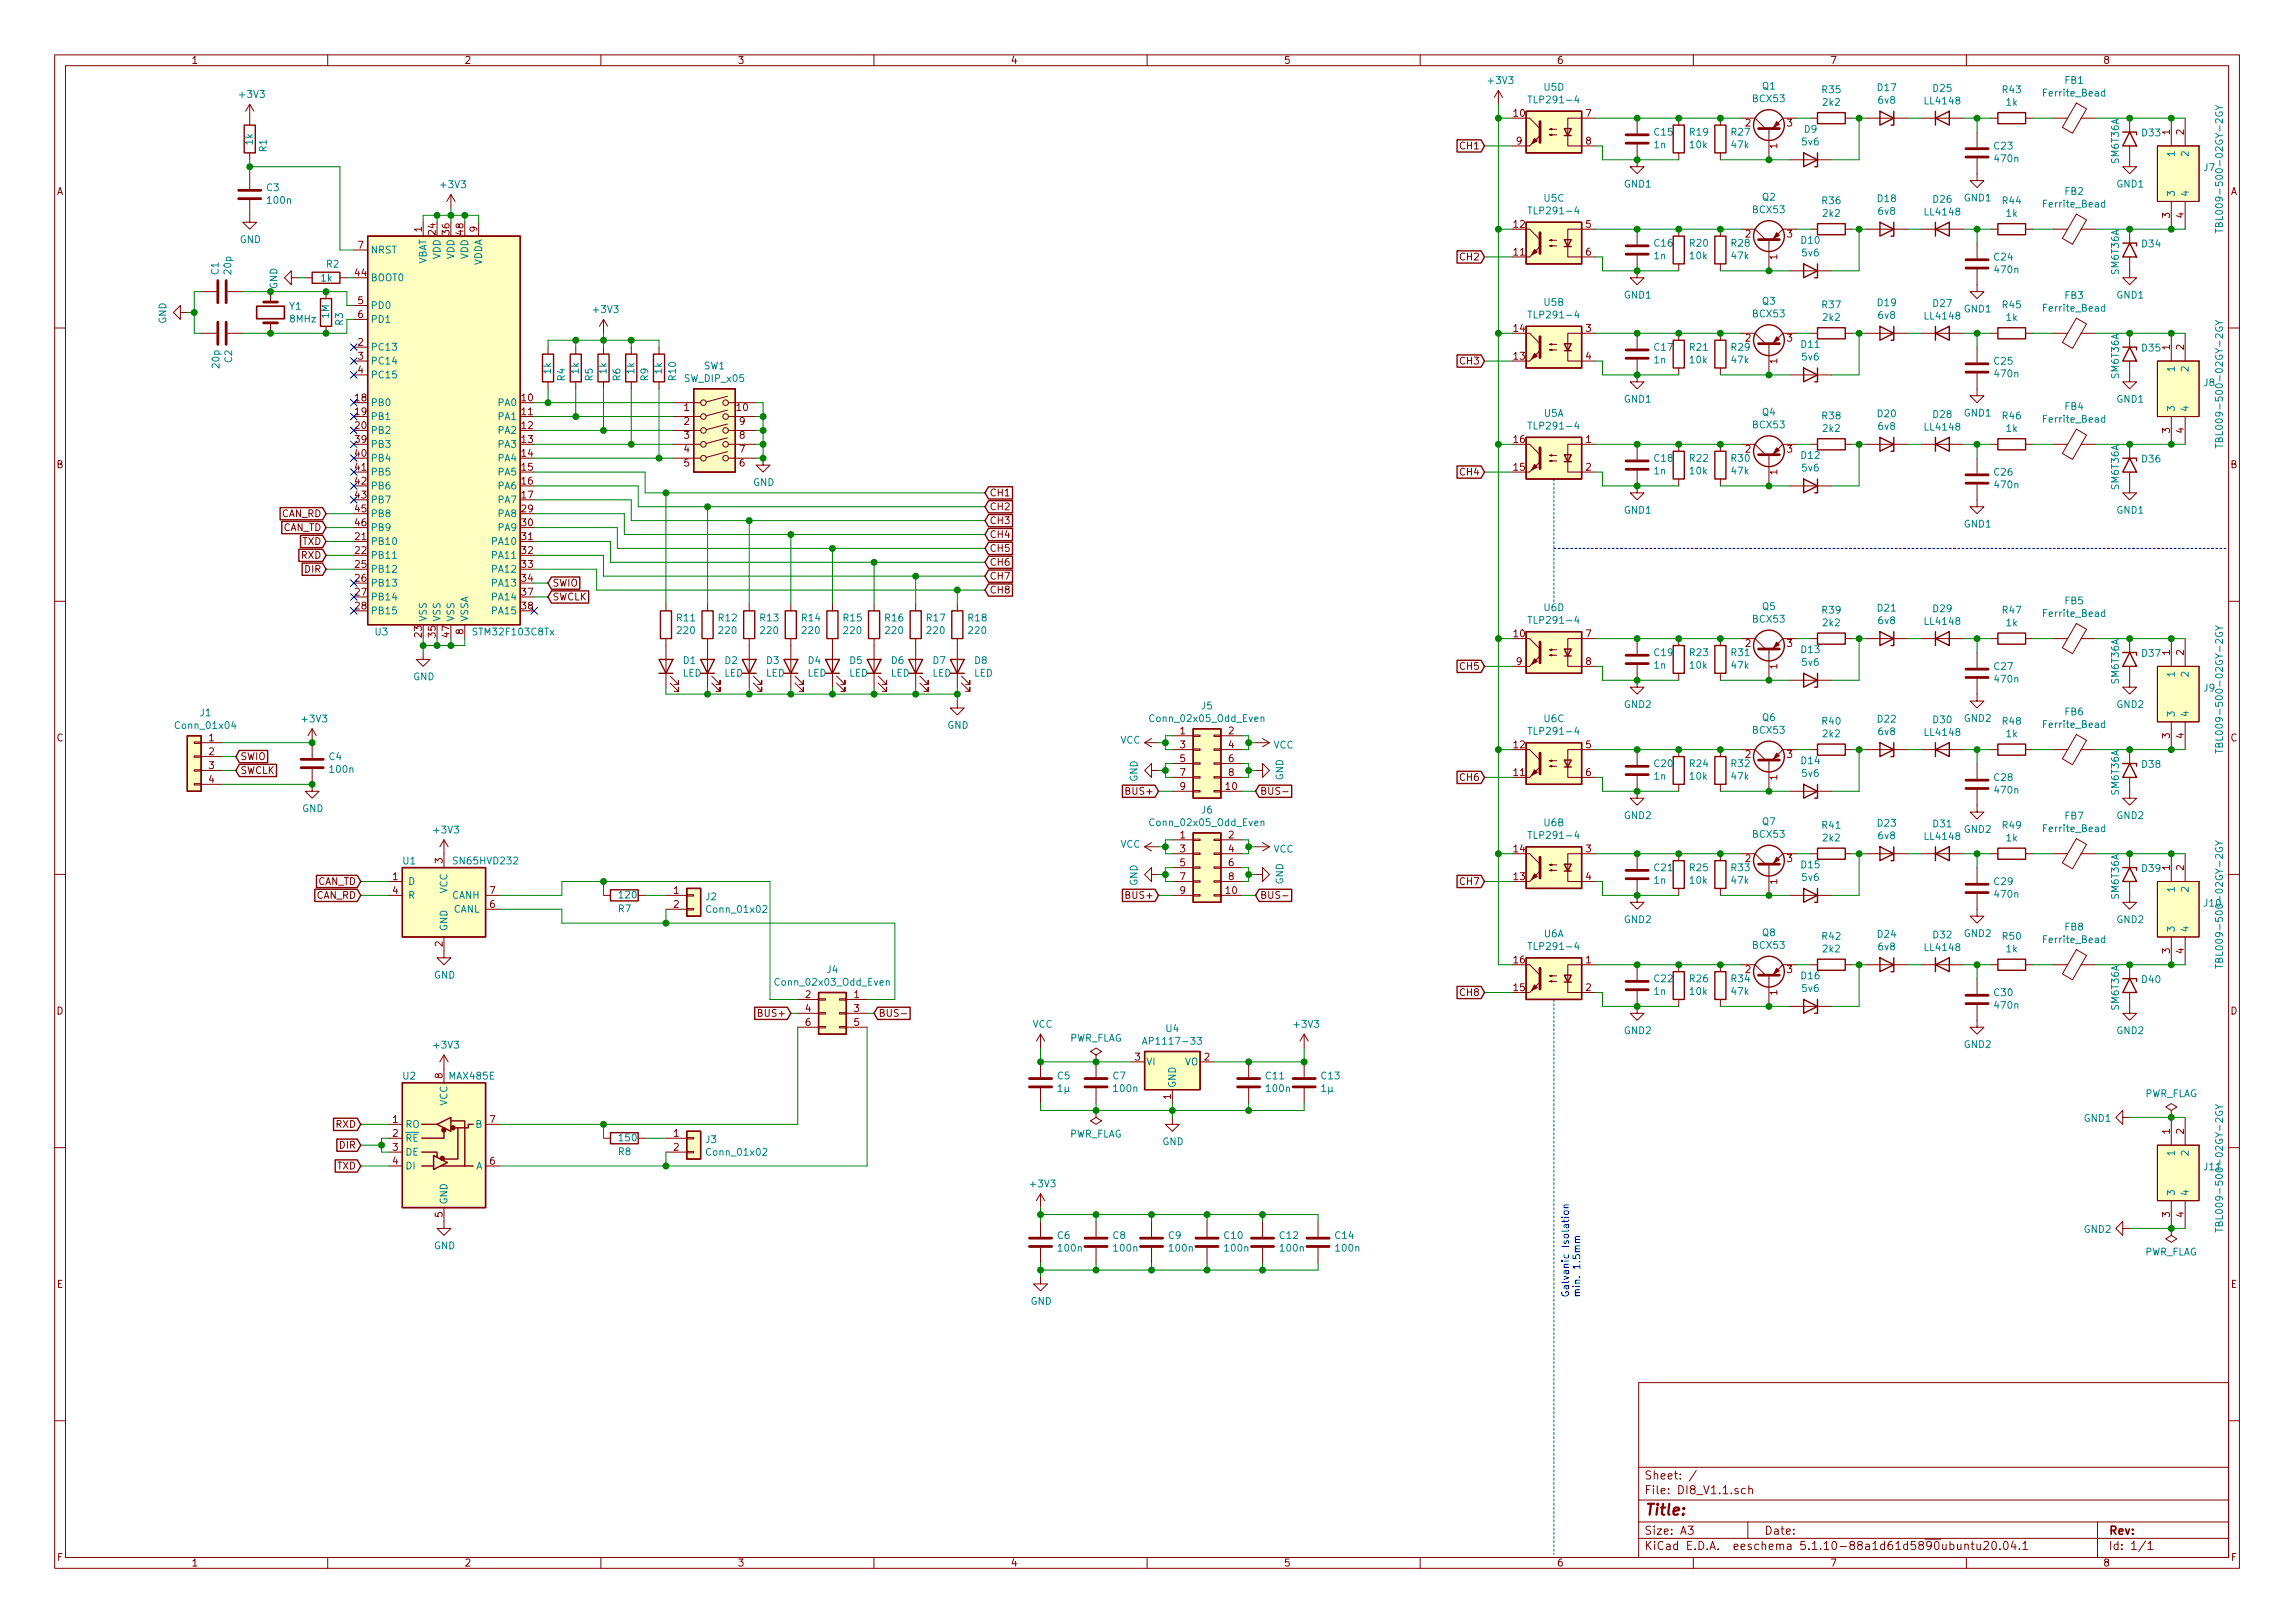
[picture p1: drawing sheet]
<svg xmlns="http://www.w3.org/2000/svg" width="420mm" height="297mm" viewBox="0 0 420 297" stroke-linecap="round" stroke-linejoin="round" font-family="sans-serif">
<defs><g id="words">
<text font-size="2.8" fill="#840000" x="301" y="277.3">Title:</text>
<g font-size="2.1" fill="#840000">
<text x="301" y="273.5">File: DI8_V1.1.sch</text>
<text x="301" y="270.8">Sheet: /</text>
<text x="301" y="280.9">Size: A3</text>
<text x="323" y="280.9">Date:</text>
<text x="386" y="280.9">Rev:</text>
<text x="301" y="283.7">KiCad E.D.A. eeschema 5.1.10-88a1d61d5890ubuntu20.04.1</text>
<text x="386" y="283.7">Id: 1/1</text>
</g>
<g font-size="1.8" fill="#840000">
<text x="35" y="11.7">1</text>
<text x="85" y="11.7">2</text>
<text x="135" y="11.7">3</text>
<text x="185" y="11.7">4</text>
<text x="235" y="11.7">5</text>
<text x="285" y="11.7">6</text>
<text x="335" y="11.7">7</text>
<text x="385" y="11.7">8</text>
<text x="277.2" y="21.4">10</text>
<text x="290.3" y="21.4">7</text>
<text x="319.6" y="23.2">2</text>
<text x="327.2" y="23.2">3</text>
<text x="267.5" y="27.3">CH1</text>
<text x="277.6" y="26.5">9</text>
<text x="290.3" y="26.5">8</text>
<text x="325.4" y="27.2" transform="rotate(-90 325.4 27.2)">1</text>
<text x="397.3" y="24.6" transform="rotate(-90 397.3 24.6)">1</text>
<text x="399.8" y="24.6" transform="rotate(-90 399.8 24.6)">2</text>
<text x="10.4" y="35.7">A</text>
<text x="408.4" y="35.7">A</text>
<text x="277.2" y="41.7">12</text>
<text x="290.3" y="41.7">5</text>
<text x="397.3" y="39.9" transform="rotate(-90 397.3 39.9)">3</text>
<text x="399.8" y="39.9" transform="rotate(-90 399.8 39.9)">4</text>
<text x="65.6" y="45.5">7</text>
<text x="77.2" y="42.4" transform="rotate(-90 77.2 42.4)">1</text>
<text x="79.8" y="42.9" transform="rotate(-90 79.8 42.9)">24</text>
<text x="82.3" y="42.9" transform="rotate(-90 82.3 42.9)">36</text>
<text x="84.8" y="42.9" transform="rotate(-90 84.8 42.9)">48</text>
<text x="87.4" y="42.4" transform="rotate(-90 87.4 42.4)">9</text>
<text x="267.5" y="47.7">CH2</text>
<text x="277.2" y="46.8">11</text>
<text x="290.3" y="46.8">6</text>
<text x="319.6" y="43.5">2</text>
<text x="325.4" y="47.5" transform="rotate(-90 325.4 47.5)">1</text>
<text x="327.2" y="43.5">3</text>
<text x="65.1" y="50.6">44</text>
<text x="65.6" y="55.7">5</text>
<text x="65.6" y="58.2">6</text>
<text x="65.6" y="63.3">2</text>
<text x="65.6" y="65.8">3</text>
<text x="277.2" y="65.8">13</text>
<text x="277.2" y="60.7">14</text>
<text x="290.3" y="60.7">3</text>
<text x="290.3" y="65.8">4</text>
<text x="319.6" y="62.5">2</text>
<text x="327.2" y="62.5">3</text>
<text x="397.3" y="64" transform="rotate(-90 397.3 64)">1</text>
<text x="399.8" y="64" transform="rotate(-90 399.8 64)">2</text>
<text x="65.6" y="68.4">4</text>
<text x="267.5" y="66.7">CH3</text>
<text x="325.4" y="66.6" transform="rotate(-90 325.4 66.6)">1</text>
<text x="65.1" y="73.4">18</text>
<text x="65.1" y="76">19</text>
<text x="95.6" y="73.4">10</text>
<text x="95.6" y="76">11</text>
<text x="125.2" y="75.2">1</text>
<text x="125.2" y="77.8">2</text>
<text x="134.9" y="75.2">10</text>
<text x="135.4" y="77.8">9</text>
<text x="65.1" y="78.5">20</text>
<text x="65.1" y="81.1">39</text>
<text x="65.1" y="83.6">40</text>
<text x="95.6" y="78.5">12</text>
<text x="95.6" y="81.1">13</text>
<text x="95.6" y="83.6">14</text>
<text x="125.2" y="80.3">3</text>
<text x="125.2" y="82.8">4</text>
<text x="135.4" y="82.8">7</text>
<text x="135.4" y="80.3">8</text>
<text x="277.2" y="81.1">16</text>
<text x="290.3" y="81.1">1</text>
<text x="319.6" y="82.8">2</text>
<text x="327.2" y="82.8">3</text>
<text x="397.3" y="79.3" transform="rotate(-90 397.3 79.3)">3</text>
<text x="399.8" y="79.3" transform="rotate(-90 399.8 79.3)">4</text>
<text x="10.4" y="85.7">B</text>
<text x="65.1" y="86.1">41</text>
<text x="65.1" y="88.7">42</text>
<text x="95.6" y="86.1">15</text>
<text x="95.6" y="88.7">16</text>
<text x="125.2" y="85.4">5</text>
<text x="135.4" y="85.4">6</text>
<text x="267.5" y="87">CH4</text>
<text x="277.2" y="86.1">15</text>
<text x="290.3" y="86.1">2</text>
<text x="325.4" y="86.9" transform="rotate(-90 325.4 86.9)">1</text>
<text x="408.4" y="85.7">B</text>
<text x="51.5" y="94.7">CAN_RD</text>
<text x="65.1" y="91.2">43</text>
<text x="65.1" y="93.8">45</text>
<text x="95.6" y="91.2">17</text>
<text x="95.6" y="93.8">29</text>
<text x="181.1" y="95.9">CH3</text>
<text x="181.1" y="93.4">CH2</text>
<text x="181.1" y="90.8">CH1</text>
<text x="51.7" y="97.2">CAN_TD</text>
<text x="55.4" y="99.7">TXD</text>
<text x="65.1" y="98.8">21</text>
<text x="65.1" y="101.4">22</text>
<text x="65.1" y="96.3">46</text>
<text x="95.6" y="98.8">31</text>
<text x="95.6" y="101.4">32</text>
<text x="95.6" y="96.3">30</text>
<text x="181.1" y="101">CH5</text>
<text x="181.1" y="98.5">CH4</text>
<text x="55.2" y="102.3">RXD</text>
<text x="55.9" y="104.8">DIR</text>
<text x="65.1" y="103.9">25</text>
<text x="65.1" y="106.5">26</text>
<text x="95.6" y="103.9">33</text>
<text x="95.6" y="106.5">34</text>
<text x="101.1" y="107.4">SWIO</text>
<text x="181.1" y="103.5">CH6</text>
<text x="181.1" y="106.1">CH7</text>
<text x="65.1" y="109">27</text>
<text x="65.1" y="111.5">28</text>
<text x="95.6" y="109">37</text>
<text x="95.6" y="111.5">38</text>
<text x="101.1" y="109.9">SWCLK</text>
<text x="181.1" y="108.6">CH8</text>
<text x="77.2" y="116.6" transform="rotate(-90 77.2 116.6)">23</text>
<text x="79.8" y="116.6" transform="rotate(-90 79.8 116.6)">35</text>
<text x="82.3" y="116.6" transform="rotate(-90 82.3 116.6)">47</text>
<text x="84.8" y="116.1" transform="rotate(-90 84.8 116.1)">8</text>
<text x="277.2" y="116.6">10</text>
<text x="290.3" y="116.6">7</text>
<text x="319.6" y="118.4">2</text>
<text x="327.2" y="118.4">3</text>
<text x="397.3" y="119.9" transform="rotate(-90 397.3 119.9)">1</text>
<text x="399.8" y="119.9" transform="rotate(-90 399.8 119.9)">2</text>
<text x="267.5" y="122.6">CH5</text>
<text x="277.6" y="121.7">9</text>
<text x="290.3" y="121.7">8</text>
<text x="325.4" y="122.4" transform="rotate(-90 325.4 122.4)">1</text>
<text x="10.4" y="135.7">C</text>
<text x="38.3" y="135.7">1</text>
<text x="216.1" y="134.4">1</text>
<text x="216.1" y="136.9">3</text>
<text x="224.9" y="134.4">2</text>
<text x="224.9" y="136.9">4</text>
<text x="277.2" y="136.9">12</text>
<text x="290.3" y="136.9">5</text>
<text x="397.3" y="135.1" transform="rotate(-90 397.3 135.1)">3</text>
<text x="399.8" y="135.1" transform="rotate(-90 399.8 135.1)">4</text>
<text x="408.4" y="135.7">C</text>
<text x="38.3" y="138.2">2</text>
<text x="38.3" y="140.8">3</text>
<text x="38.3" y="143.3">4</text>
<text x="44" y="141.6">SWCLK</text>
<text x="44" y="139.1">SWIO</text>
<text x="216.1" y="139.5">5</text>
<text x="216.1" y="142">7</text>
<text x="224.9" y="139.5">6</text>
<text x="224.9" y="142">8</text>
<text x="267.5" y="142.9">CH6</text>
<text x="277.2" y="142">11</text>
<text x="290.3" y="142">6</text>
<text x="319.6" y="138.7">2</text>
<text x="325.4" y="142.8" transform="rotate(-90 325.4 142.8)">1</text>
<text x="327.2" y="138.7">3</text>
<text x="206.5" y="145.5">BUS+</text>
<text x="216.1" y="144.6">9</text>
<text x="224.5" y="144.6">10</text>
<text x="230.7" y="145.5">BUS-</text>
<text x="216.1" y="153.5">1</text>
<text x="216.1" y="156">3</text>
<text x="224.9" y="153.5">2</text>
<text x="224.9" y="156">4</text>
<text x="277.2" y="156">14</text>
<text x="290.3" y="156">3</text>
<text x="58.1" y="162">CAN_TD</text>
<text x="71.9" y="161.1">1</text>
<text x="81" y="158" transform="rotate(-90 81 158)">3</text>
<text x="216.1" y="158.5">5</text>
<text x="216.1" y="161.1">7</text>
<text x="224.9" y="158.5">6</text>
<text x="224.9" y="161.1">8</text>
<text x="267.5" y="162">CH7</text>
<text x="277.2" y="161.1">13</text>
<text x="290.3" y="161.1">4</text>
<text x="319.6" y="157.8">2</text>
<text x="325.4" y="161.8" transform="rotate(-90 325.4 161.8)">1</text>
<text x="327.2" y="157.8">3</text>
<text x="397.3" y="159.3" transform="rotate(-90 397.3 159.3)">1</text>
<text x="399.8" y="159.3" transform="rotate(-90 399.8 159.3)">2</text>
<text x="57.9" y="164.5">CAN_RD</text>
<text x="71.9" y="163.6">4</text>
<text x="89.7" y="166.2">6</text>
<text x="89.7" y="163.6">7</text>
<text x="123.3" y="163.6">1</text>
<text x="123.3" y="166.2">2</text>
<text x="206.5" y="164.5">BUS+</text>
<text x="216.1" y="163.6">9</text>
<text x="224.5" y="163.6">10</text>
<text x="230.7" y="164.5">BUS-</text>
<text x="81" y="173.2" transform="rotate(-90 81 173.2)">2</text>
<text x="277.2" y="176.3">16</text>
<text x="290.3" y="176.3">1</text>
<text x="319.6" y="178.1">2</text>
<text x="327.2" y="178.1">3</text>
<text x="397.3" y="174.5" transform="rotate(-90 397.3 174.5)">3</text>
<text x="399.8" y="174.5" transform="rotate(-90 399.8 174.5)">4</text>
<text x="10.4" y="185.7">D</text>
<text x="147.5" y="182.7">2</text>
<text x="147.5" y="185.2">4</text>
<text x="156.4" y="182.7">1</text>
<text x="156.4" y="185.2">3</text>
<text x="267.5" y="182.3">CH8</text>
<text x="277.2" y="181.4">15</text>
<text x="290.3" y="181.4">2</text>
<text x="325.4" y="182.1" transform="rotate(-90 325.4 182.1)">1</text>
<text x="408.4" y="185.7">D</text>
<text x="139.2" y="186.1">BUS+</text>
<text x="147.5" y="187.7">6</text>
<text x="156.4" y="187.7">5</text>
<text x="160.8" y="186.1">BUS-</text>
<text x="81" y="197.4" transform="rotate(-90 81 197.4)">8</text>
<text x="207.8" y="194.1">3</text>
<text x="220.5" y="194.1">2</text>
<text x="214.4" y="201.2" transform="rotate(-90 214.4 201.2)">1</text>
<text x="61.5" y="206.4">RXD</text>
<text x="71.9" y="205.5">1</text>
<text x="71.9" y="208.1">2</text>
<text x="89.7" y="205.5">7</text>
<text x="123.3" y="208.1">1</text>
<text x="397.3" y="207.5" transform="rotate(-90 397.3 207.5)">1</text>
<text x="399.8" y="207.5" transform="rotate(-90 399.8 207.5)">2</text>
<text x="61.7" y="214">TXD</text>
<text x="62.2" y="210.2">DIR</text>
<text x="71.9" y="210.6">3</text>
<text x="71.9" y="213.1">4</text>
<text x="89.7" y="213.1">6</text>
<text x="123.3" y="210.6">2</text>
<text x="81" y="222.8" transform="rotate(-90 81 222.8)">5</text>
<text x="397.3" y="222.8" transform="rotate(-90 397.3 222.8)">3</text>
<text x="399.8" y="222.8" transform="rotate(-90 399.8 222.8)">4</text>
<text x="10.4" y="235.7">E</text>
<text x="408.4" y="235.7">E</text>
<text x="10.5" y="285.7">F</text>
<text x="35" y="286.7">1</text>
<text x="85" y="286.7">2</text>
<text x="135" y="286.7">3</text>
<text x="185" y="286.7">4</text>
<text x="235" y="286.7">5</text>
<text x="285" y="286.7">6</text>
<text x="335" y="286.7">7</text>
<text x="385" y="286.7">8</text>
<text x="408.5" y="285.7">F</text>
</g>
<g font-size="1.8" fill="#008484">
<text x="44" y="17.9">+3V3</text>
<text x="272.6" y="15.4">+3V3</text>
<text x="282.7" y="16.6">U5D</text>
<text x="322.7" y="16.4">Q1</text>
<text x="333.7" y="17.1">R35</text>
<text x="343.8" y="16.7">D17</text>
<text x="354" y="16.8">D25</text>
<text x="366.7" y="17.1">R43</text>
<text x="374.3" y="17.7">Ferrite_Bead</text>
<text x="378.1" y="15.4">FB1</text>
<text x="280.5" y="18.9">TLP291-4</text>
<text x="321" y="18.7">BCX53</text>
<text x="333.8" y="19.4">2k2</text>
<text x="343.9" y="19">6v8</text>
<text x="352.6" y="19.1">LL4148</text>
<text x="367.3" y="19.4">1k</text>
<text x="46.3" y="26.5" transform="rotate(-90 46.3 26.5)">1k</text>
<text x="48.8" y="27.8" transform="rotate(-90 48.8 27.8)">R1</text>
<text x="302.9" y="27.1">1n</text>
<text x="302.9" y="24.8">C15</text>
<text x="309.4" y="24.8">R19</text>
<text x="309.4" y="27.1">10k</text>
<text x="317" y="24.8">R27</text>
<text x="317.1" y="27.1">47k</text>
<text x="330" y="26.6">5v6</text>
<text x="330.4" y="24.3">D9</text>
<text x="365.2" y="27.4">C23</text>
<text x="365.3" y="29.7">470n</text>
<text x="387.9" y="29.8" transform="rotate(-90 387.9 29.8)">SM6T36A</text>
<text x="392.2" y="25">D33</text>
<text x="398.1" y="28.5" transform="rotate(-90 398.1 28.5)">1</text>
<text x="400.7" y="28.5" transform="rotate(-90 400.7 28.5)">2</text>
<text x="48.8" y="35">C3</text>
<text x="80.8" y="34.4">+3V3</text>
<text x="297.4" y="34.3">GND1</text>
<text x="378.1" y="35.7">FB2</text>
<text x="387.6" y="34.3">GND1</text>
<text x="403.5" y="31.3">J7</text>
<text x="49.1" y="37.3">100n</text>
<text x="280.5" y="39.2">TLP291-4</text>
<text x="282.7" y="36.9">U5C</text>
<text x="321" y="39">BCX53</text>
<text x="322.7" y="36.7">Q2</text>
<text x="333.7" y="37.4">R36</text>
<text x="333.8" y="39.7">2k2</text>
<text x="343.8" y="37">D18</text>
<text x="343.9" y="39.3">6v8</text>
<text x="352.6" y="39.4">LL4148</text>
<text x="354" y="37.1">D26</text>
<text x="359.6" y="36.9">GND1</text>
<text x="366.7" y="37.4">R44</text>
<text x="367.3" y="39.7">1k</text>
<text x="374.3" y="38">Ferrite_Bead</text>
<text x="398.1" y="36.1" transform="rotate(-90 398.1 36.1)">3</text>
<text x="400.7" y="36.1" transform="rotate(-90 400.7 36.1)">4</text>
<text x="407" y="40.5" transform="rotate(-90 407 40.5)">TBL009-500-02GY-2GY</text>
<text x="43.9" y="44.5">GND</text>
<text x="67.8" y="46.4">NRST</text>
<text x="80.6" y="47.5" transform="rotate(-90 80.6 47.5)">VDD</text>
<text x="83.2" y="47.5" transform="rotate(-90 83.2 47.5)">VDD</text>
<text x="85.7" y="47.5" transform="rotate(-90 85.7 47.5)">VDD</text>
<text x="302.9" y="47.5">1n</text>
<text x="302.9" y="45.1">C16</text>
<text x="309.4" y="45.1">R20</text>
<text x="309.4" y="47.5">10k</text>
<text x="317" y="45.1">R28</text>
<text x="317.1" y="47.5">47k</text>
<text x="329.8" y="44.6">D10</text>
<text x="330" y="46.9">5v6</text>
<text x="365.2" y="47.7">C24</text>
<text x="392.2" y="45.3">D34</text>
<text x="40" y="50.3" transform="rotate(-90 40 50.3)">C1</text>
<text x="42.3" y="50.1" transform="rotate(-90 42.3 50.1)">20p</text>
<text x="50.8" y="52.9" transform="rotate(-90 50.8 52.9)">GND</text>
<text x="58.8" y="51.5">1k</text>
<text x="59.8" y="49">R2</text>
<text x="67.8" y="51.5">BOOT0</text>
<text x="78.1" y="48.6" transform="rotate(-90 78.1 48.6)">VBAT</text>
<text x="88.3" y="48.7" transform="rotate(-90 88.3 48.7)">VDDA</text>
<text x="365.3" y="50">470n</text>
<text x="387.9" y="50.2" transform="rotate(-90 387.9 50.2)">SM6T36A</text>
<text x="30.5" y="59.3" transform="rotate(-90 30.5 59.3)">GND</text>
<text x="53" y="56.7">Y1</text>
<text x="53.1" y="59">8MHz</text>
<text x="60.2" y="58.3" transform="rotate(-90 60.2 58.3)">1M</text>
<text x="62.8" y="59.5" transform="rotate(-90 62.8 59.5)">R3</text>
<text x="67.8" y="56.6">PD0</text>
<text x="67.8" y="59.1">PD1</text>
<text x="108.8" y="57.3">+3V3</text>
<text x="280.5" y="58.3">TLP291-4</text>
<text x="282.7" y="56">U5B</text>
<text x="297.4" y="54.6">GND1</text>
<text x="321" y="58.1">BCX53</text>
<text x="322.7" y="55.8">Q3</text>
<text x="333.7" y="56.4">R37</text>
<text x="333.8" y="58.7">2k2</text>
<text x="343.8" y="56">D19</text>
<text x="343.9" y="58.4">6v8</text>
<text x="352.6" y="58.5">LL4148</text>
<text x="354" y="56.2">D27</text>
<text x="359.6" y="57.2">GND1</text>
<text x="366.7" y="56.4">R45</text>
<text x="367.3" y="58.7">1k</text>
<text x="374.3" y="57">Ferrite_Bead</text>
<text x="378.1" y="54.7">FB3</text>
<text x="387.6" y="54.6">GND1</text>
<text x="67.8" y="64.2">PC13</text>
<text x="302.9" y="64.2">C17</text>
<text x="309.4" y="64.2">R21</text>
<text x="317" y="64.2">R29</text>
<text x="329.8" y="63.7">D11</text>
<text x="330" y="66">5v6</text>
<text x="392.2" y="64.3">D35</text>
<text x="40.2" y="67.3" transform="rotate(-90 40.2 67.3)">20p</text>
<text x="42.5" y="66.4" transform="rotate(-90 42.5 66.4)">C2</text>
<text x="67.8" y="66.7">PC14</text>
<text x="67.8" y="69.3">PC15</text>
<text x="100.9" y="68.4" transform="rotate(-90 100.9 68.4)">1k</text>
<text x="103.4" y="69.7" transform="rotate(-90 103.4 69.7)">R4</text>
<text x="106" y="68.4" transform="rotate(-90 106 68.4)">1k</text>
<text x="108.5" y="69.7" transform="rotate(-90 108.5 69.7)">R5</text>
<text x="111" y="68.4" transform="rotate(-90 111 68.4)">1k</text>
<text x="113.6" y="69.7" transform="rotate(-90 113.6 69.7)">R6</text>
<text x="116.1" y="68.4" transform="rotate(-90 116.1 68.4)">1k</text>
<text x="118.7" y="69.7" transform="rotate(-90 118.7 69.7)">R9</text>
<text x="121.2" y="68.4" transform="rotate(-90 121.2 68.4)">1k</text>
<text x="123.7" y="69.6" transform="rotate(-90 123.7 69.6)">R10</text>
<text x="125.5" y="69.9">SW_DIP_x05</text>
<text x="128.9" y="67.6">SW1</text>
<text x="302.9" y="66.5">1n</text>
<text x="309.4" y="66.5">10k</text>
<text x="317.1" y="66.5">47k</text>
<text x="365.2" y="66.7">C25</text>
<text x="365.3" y="69">470n</text>
<text x="387.9" y="69.2" transform="rotate(-90 387.9 69.2)">SM6T36A</text>
<text x="398.1" y="67.8" transform="rotate(-90 398.1 67.8)">1</text>
<text x="400.7" y="67.8" transform="rotate(-90 400.7 67.8)">2</text>
<text x="403.5" y="70.7">J8</text>
<text x="67.8" y="74.3">PB0</text>
<text x="67.8" y="76.9">PB1</text>
<text x="91.3" y="74.3">PA0</text>
<text x="91.3" y="76.9">PA1</text>
<text x="282.7" y="76.3">U5A</text>
<text x="297.4" y="73.7">GND1</text>
<text x="322.7" y="76.1">Q4</text>
<text x="333.7" y="76.7">R38</text>
<text x="343.8" y="76.4">D20</text>
<text x="354" y="76.5">D28</text>
<text x="359.6" y="76.2">GND1</text>
<text x="366.7" y="76.7">R46</text>
<text x="374.3" y="77.4">Ferrite_Bead</text>
<text x="378.1" y="75">FB4</text>
<text x="387.6" y="73.7">GND1</text>
<text x="398.1" y="75.5" transform="rotate(-90 398.1 75.5)">3</text>
<text x="400.7" y="75.5" transform="rotate(-90 400.7 75.5)">4</text>
<text x="67.8" y="79.4">PB2</text>
<text x="67.8" y="82">PB3</text>
<text x="91.3" y="79.4">PA2</text>
<text x="91.3" y="82">PA3</text>
<text x="280.5" y="78.6">TLP291-4</text>
<text x="321" y="78.4">BCX53</text>
<text x="329.8" y="84">D12</text>
<text x="333.8" y="79.1">2k2</text>
<text x="343.9" y="78.7">6v8</text>
<text x="352.6" y="78.8">LL4148</text>
<text x="367.3" y="79.1">1k</text>
<text x="407" y="79.9" transform="rotate(-90 407 79.9)">TBL009-500-02GY-2GY</text>
<text x="67.8" y="84.5">PB4</text>
<text x="67.8" y="87">PB5</text>
<text x="67.8" y="89.6">PB6</text>
<text x="91.3" y="84.5">PA4</text>
<text x="91.3" y="87">PA5</text>
<text x="91.3" y="89.6">PA6</text>
<text x="137.9" y="88.9">GND</text>
<text x="302.9" y="86.8">1n</text>
<text x="302.9" y="84.5">C18</text>
<text x="309.4" y="84.5">R22</text>
<text x="309.4" y="86.8">10k</text>
<text x="317" y="84.5">R30</text>
<text x="317.1" y="86.8">47k</text>
<text x="330" y="86.3">5v6</text>
<text x="365.2" y="87.1">C26</text>
<text x="365.3" y="89.4">470n</text>
<text x="387.9" y="89.5" transform="rotate(-90 387.9 89.5)">SM6T36A</text>
<text x="392.2" y="84.6">D36</text>
<text x="67.8" y="92.1">PB7</text>
<text x="67.8" y="94.7">PB8</text>
<text x="91.3" y="92.1">PA7</text>
<text x="91.3" y="94.7">PA8</text>
<text x="297.4" y="94">GND1</text>
<text x="387.6" y="94">GND1</text>
<text x="67.8" y="99.7">PB10</text>
<text x="67.8" y="97.2">PB9</text>
<text x="90.3" y="99.7">PA10</text>
<text x="91.3" y="97.2">PA9</text>
<text x="359.6" y="96.6">GND1</text>
<text x="67.8" y="102.3">PB11</text>
<text x="67.8" y="104.8">PB12</text>
<text x="67.8" y="107.4">PB13</text>
<text x="90.3" y="102.3">PA11</text>
<text x="90.3" y="104.8">PA12</text>
<text x="90.3" y="107.4">PA13</text>
<text x="67.8" y="109.9">PB14</text>
<text x="67.8" y="112.4">PB15</text>
<text x="78.1" y="113.8" transform="rotate(-90 78.1 113.8)">VSS</text>
<text x="80.6" y="113.8" transform="rotate(-90 80.6 113.8)">VSS</text>
<text x="83.2" y="113.8" transform="rotate(-90 83.2 113.8)">VSS</text>
<text x="85.7" y="113.8" transform="rotate(-90 85.7 113.8)">VSSA</text>
<text x="90.3" y="109.9">PA14</text>
<text x="90.3" y="112.4">PA15</text>
<text x="124" y="113.7">R11</text>
<text x="131.6" y="113.7">R12</text>
<text x="139.2" y="113.7">R13</text>
<text x="146.8" y="113.7">R14</text>
<text x="154.5" y="113.7">R15</text>
<text x="162.1" y="113.7">R16</text>
<text x="169.7" y="113.7">R17</text>
<text x="177.3" y="113.7">R18</text>
<text x="282.7" y="111.8">U6D</text>
<text x="321" y="114">BCX53</text>
<text x="322.7" y="111.6">Q5</text>
<text x="333.7" y="112.3">R39</text>
<text x="343.8" y="111.9">D21</text>
<text x="354" y="112.1">D29</text>
<text x="366.7" y="112.3">R47</text>
<text x="374.3" y="112.9">Ferrite_Bead</text>
<text x="378.1" y="110.6">FB5</text>
<text x="68.7" y="116.3">U3</text>
<text x="87" y="116.3">STM32F103C8Tx</text>
<text x="124.1" y="116">220</text>
<text x="131.7" y="116">220</text>
<text x="139.3" y="116">220</text>
<text x="147" y="116">220</text>
<text x="154.6" y="116">220</text>
<text x="162.2" y="116">220</text>
<text x="169.8" y="116">220</text>
<text x="177.4" y="116">220</text>
<text x="280.5" y="114.2">TLP291-4</text>
<text x="329.8" y="119.5">D13</text>
<text x="333.8" y="114.6">2k2</text>
<text x="343.9" y="114.2">6v8</text>
<text x="352.6" y="114.4">LL4148</text>
<text x="367.3" y="114.6">1k</text>
<text x="75.6" y="124.5">GND</text>
<text x="125" y="123.8">LED</text>
<text x="125.1" y="121.5">D1</text>
<text x="132.6" y="123.8">LED</text>
<text x="132.7" y="121.5">D2</text>
<text x="140.2" y="123.8">LED</text>
<text x="140.4" y="121.5">D3</text>
<text x="147.8" y="123.8">LED</text>
<text x="148" y="121.5">D4</text>
<text x="155.4" y="123.8">LED</text>
<text x="155.6" y="121.5">D5</text>
<text x="163.1" y="123.8">LED</text>
<text x="163.2" y="121.5">D6</text>
<text x="170.7" y="123.8">LED</text>
<text x="170.8" y="121.5">D7</text>
<text x="178.3" y="123.8">LED</text>
<text x="178.5" y="121.5">D8</text>
<text x="302.9" y="122.4">1n</text>
<text x="302.9" y="120.1">C19</text>
<text x="309.4" y="120.1">R23</text>
<text x="309.4" y="122.4">10k</text>
<text x="317" y="120.1">R31</text>
<text x="317.1" y="122.4">47k</text>
<text x="330" y="121.9">5v6</text>
<text x="365.2" y="122.6">C27</text>
<text x="365.3" y="124.9">470n</text>
<text x="387.9" y="125.1" transform="rotate(-90 387.9 125.1)">SM6T36A</text>
<text x="392.2" y="120.2">D37</text>
<text x="398.1" y="123.7" transform="rotate(-90 398.1 123.7)">1</text>
<text x="400.7" y="123.7" transform="rotate(-90 400.7 123.7)">2</text>
<text x="36.7" y="131.1">J1</text>
<text x="220" y="129.8">J5</text>
<text x="297.4" y="129.6">GND2</text>
<text x="322.7" y="132">Q6</text>
<text x="378.1" y="130.9">FB6</text>
<text x="387.6" y="129.6">GND2</text>
<text x="398.1" y="131.4" transform="rotate(-90 398.1 131.4)">3</text>
<text x="400.7" y="131.4" transform="rotate(-90 400.7 131.4)">4</text>
<text x="403.5" y="126.6">J9</text>
<text x="32.4" y="133.4">Conn_01x04</text>
<text x="55.4" y="132.2">+3V3</text>
<text x="173.4" y="133.4">GND</text>
<text x="205.1" y="136.1">VCC</text>
<text x="210.9" y="132.1">Conn_02x05_Odd_Even</text>
<text x="233.1" y="137">VCC</text>
<text x="280.5" y="134.5">TLP291-4</text>
<text x="282.7" y="132.2">U6C</text>
<text x="321" y="134.3">BCX53</text>
<text x="333.7" y="132.6">R40</text>
<text x="333.8" y="134.9">2k2</text>
<text x="343.8" y="132.2">D22</text>
<text x="343.9" y="134.6">6v8</text>
<text x="352.6" y="134.7">LL4148</text>
<text x="354" y="132.4">D30</text>
<text x="359.6" y="132.1">GND2</text>
<text x="366.7" y="132.6">R48</text>
<text x="367.3" y="134.9">1k</text>
<text x="374.3" y="133.2">Ferrite_Bead</text>
<text x="407" y="135.8" transform="rotate(-90 407 135.8)">TBL009-500-02GY-2GY</text>
<text x="60.3" y="139.1">C4</text>
<text x="60.5" y="141.4">100n</text>
<text x="208.3" y="143.1" transform="rotate(-90 208.3 143.1)">GND</text>
<text x="234.9" y="142.8" transform="rotate(-90 234.9 142.8)">GND</text>
<text x="302.9" y="142.7">1n</text>
<text x="302.9" y="140.4">C20</text>
<text x="309.4" y="140.4">R24</text>
<text x="309.4" y="142.7">10k</text>
<text x="317" y="140.4">R32</text>
<text x="317.1" y="142.7">47k</text>
<text x="329.8" y="139.9">D14</text>
<text x="330" y="142.2">5v6</text>
<text x="365.2" y="142.9">C28</text>
<text x="392.2" y="140.5">D38</text>
<text x="55.3" y="148.6">GND</text>
<text x="220" y="148.9">J6</text>
<text x="297.4" y="149.9">GND2</text>
<text x="365.3" y="145.2">470n</text>
<text x="378.1" y="150">FB7</text>
<text x="387.6" y="149.9">GND2</text>
<text x="387.9" y="145.4" transform="rotate(-90 387.9 145.4)">SM6T36A</text>
<text x="79.6" y="152.5">+3V3</text>
<text x="205.1" y="155.2">VCC</text>
<text x="210.9" y="151.2">Conn_02x05_Odd_Even</text>
<text x="280.5" y="153.5">TLP291-4</text>
<text x="282.7" y="151.2">U6B</text>
<text x="321" y="153.3">BCX53</text>
<text x="322.7" y="151">Q7</text>
<text x="333.7" y="151.7">R41</text>
<text x="333.8" y="154">2k2</text>
<text x="343.8" y="151.3">D23</text>
<text x="343.9" y="153.6">6v8</text>
<text x="352.6" y="153.7">LL4148</text>
<text x="354" y="151.4">D31</text>
<text x="359.6" y="152.4">GND2</text>
<text x="366.7" y="151.7">R49</text>
<text x="367.3" y="154">1k</text>
<text x="374.3" y="152.3">Ferrite_Bead</text>
<text x="73.8" y="158.2">U1</text>
<text x="74.7" y="162">D</text>
<text x="83.4" y="158.2">SN65HVD232</text>
<text x="233.1" y="156">VCC</text>
<text x="234.9" y="161.9" transform="rotate(-90 234.9 161.9)">GND</text>
<text x="302.9" y="161.8">1n</text>
<text x="302.9" y="159.4">C21</text>
<text x="309.4" y="159.4">R25</text>
<text x="309.4" y="161.8">10k</text>
<text x="317" y="159.4">R33</text>
<text x="317.1" y="161.8">47k</text>
<text x="329.8" y="158.9">D15</text>
<text x="330" y="161.2">5v6</text>
<text x="365.2" y="162">C29</text>
<text x="392.2" y="159.6">D39</text>
<text x="74.7" y="164.5">R</text>
<text x="81.9" y="163.5" transform="rotate(-90 81.9 163.5)">VCC</text>
<text x="82.8" y="164.5">CANH</text>
<text x="83" y="167">CANL</text>
<text x="113.2" y="167">R7</text>
<text x="113.4" y="164.4">120</text>
<text x="129.2" y="164.8">J2</text>
<text x="129.7" y="167.1">Conn_01x02</text>
<text x="208.3" y="162.1" transform="rotate(-90 208.3 162.1)">GND</text>
<text x="365.3" y="164.3">470n</text>
<text x="387.9" y="164.5" transform="rotate(-90 387.9 164.5)">SM6T36A</text>
<text x="398.1" y="163.1" transform="rotate(-90 398.1 163.1)">1</text>
<text x="400.7" y="163.1" transform="rotate(-90 400.7 163.1)">2</text>
<text x="403.6" y="165.9">J10</text>
<text x="81.9" y="170.5" transform="rotate(-90 81.9 170.5)">GND</text>
<text x="280.5" y="173.8">TLP291-4</text>
<text x="282.7" y="171.5">U6A</text>
<text x="297.4" y="168.9">GND2</text>
<text x="321" y="173.6">BCX53</text>
<text x="322.7" y="171.3">Q8</text>
<text x="333.7" y="172">R42</text>
<text x="343.8" y="171.6">D24</text>
<text x="343.9" y="173.9">6v8</text>
<text x="354" y="171.7">D32</text>
<text x="359.6" y="171.5">GND2</text>
<text x="366.7" y="172">R50</text>
<text x="374.3" y="172.6">Ferrite_Bead</text>
<text x="378.1" y="170.3">FB8</text>
<text x="387.6" y="168.9">GND2</text>
<text x="398.1" y="170.7" transform="rotate(-90 398.1 170.7)">3</text>
<text x="400.7" y="170.7" transform="rotate(-90 400.7 170.7)">4</text>
<text x="79.5" y="179.1">GND</text>
<text x="151.4" y="178.1">J4</text>
<text x="302.9" y="179.8">C22</text>
<text x="309.4" y="179.8">R26</text>
<text x="317" y="179.8">R34</text>
<text x="329.8" y="179.2">D16</text>
<text x="333.8" y="174.3">2k2</text>
<text x="352.6" y="174.1">LL4148</text>
<text x="367.3" y="174.3">1k</text>
<text x="392.2" y="179.9">D40</text>
<text x="407" y="175.1" transform="rotate(-90 407 175.1)">TBL009-500-02GY-2GY</text>
<text x="142.3" y="180.4">Conn_02x03_Odd_Even</text>
<text x="302.9" y="182.1">1n</text>
<text x="309.4" y="182.1">10k</text>
<text x="317.1" y="182.1">47k</text>
<text x="330" y="181.5">5v6</text>
<text x="365.2" y="182.3">C30</text>
<text x="365.3" y="184.6">470n</text>
<text x="387.9" y="184.8" transform="rotate(-90 387.9 184.8)">SM6T36A</text>
<text x="79.6" y="191.9">+3V3</text>
<text x="189" y="188.1">VCC</text>
<text x="195.7" y="190.6">PWR_FLAG</text>
<text x="210.2" y="191.2">AP1117-33</text>
<text x="213.5" y="188.9">U4</text>
<text x="237.1" y="188.1">+3V3</text>
<text x="297.4" y="189.3">GND2</text>
<text x="359.6" y="191.8">GND2</text>
<text x="387.6" y="189.3">GND2</text>
<text x="73.8" y="197.6">U2</text>
<text x="82.3" y="197.6">MAX485E</text>
<text x="193.6" y="197.5">C5</text>
<text x="203.8" y="197.5">C7</text>
<text x="209.8" y="195">VI</text>
<text x="216.9" y="195">VO</text>
<text x="231.8" y="197.5">C11</text>
<text x="242" y="197.5">C13</text>
<text x="81.9" y="202.4" transform="rotate(-90 81.9 202.4)">VCC</text>
<text x="193.8" y="199.9">1µ</text>
<text x="204" y="199.9">100n</text>
<text x="215.3" y="199.2" transform="rotate(-90 215.3 199.2)">GND</text>
<text x="232" y="199.9">100n</text>
<text x="242" y="199.9">1µ</text>
<text x="392.6" y="200.8">PWR_FLAG</text>
<text x="74.2" y="206.4">RO</text>
<text x="74.2" y="209">RE</text>
<text x="87.1" y="206.4">B</text>
<text x="113.4" y="208.9">150</text>
<text x="129.2" y="209.2">J3</text>
<text x="195.7" y="208.2">PWR_FLAG</text>
<text x="212.8" y="209.6">GND</text>
<text x="381.6" y="205.3">GND1</text>
<text x="74.2" y="211.5">DE</text>
<text x="74.2" y="214">DI</text>
<text x="87.1" y="214">A</text>
<text x="113.2" y="211.4">R8</text>
<text x="129.7" y="211.5">Conn_01x02</text>
<text x="398.1" y="211.3" transform="rotate(-90 398.1 211.3)">1</text>
<text x="400.7" y="211.3" transform="rotate(-90 400.7 211.3)">2</text>
<text x="403.6" y="214.2">J11</text>
<text x="81.9" y="220.5" transform="rotate(-90 81.9 220.5)">GND</text>
<text x="188.8" y="217.3">+3V3</text>
<text x="398.1" y="219" transform="rotate(-90 398.1 219)">3</text>
<text x="400.7" y="219" transform="rotate(-90 400.7 219)">4</text>
<text x="193.6" y="226.8">C6</text>
<text x="203.8" y="226.8">C8</text>
<text x="213.9" y="226.8">C9</text>
<text x="224.2" y="226.8">C10</text>
<text x="234.3" y="226.8">C12</text>
<text x="244.5" y="226.8">C14</text>
<text x="381.6" y="225.6">GND2</text>
<text x="407" y="223.4" transform="rotate(-90 407 223.4)">TBL009-500-02GY-2GY</text>
<text x="79.5" y="228.6">GND</text>
<text x="193.9" y="229.1">100n</text>
<text x="204" y="229.1">100n</text>
<text x="214.2" y="229.1">100n</text>
<text x="224.4" y="229.1">100n</text>
<text x="234.5" y="229.1">100n</text>
<text x="244.7" y="229.1">100n</text>
<text x="392.5" y="229.8">PWR_FLAG</text>
<text x="188.7" y="238.8">GND</text>
</g>
<g font-size="1.8" fill="#0000c2">
<text x="287.2" y="237.5" transform="rotate(-90 287.2 237.5)">Galvanic Isolation</text>
<text x="289.3" y="237.5" transform="rotate(-90 289.3 237.5)">min. 1.5mm</text>
</g>
</g></defs>
<g fill="none" stroke="#840000" stroke-width=".18">
<path d="M10 10h400v277h-400zM12 12h396v273.1h-396zM45.7 19.1v3.8M45.7 19.1l-.7 1.3M45.7 19.1l.8 1.3M60 10v2M110 10v2M160 10v2M210 10v2M260 10v2M274.3 16.5l-.7 1.3M274.3 16.5v2.6"/>
<path d="M274.3 16.5l.8 1.3M310 10v2M360 10v2M380.1 18.9l1.9 1-2.6 4.5-1.8-1.1zM45.7 36.6v4.1h1.3l-1.3 1.2-1.3-1.2h1.3M45.7 28v1.2M45.7 31.8v2.8M82.5 35.6l-.7 1.3M82.5 35.6v2.5M82.5 35.6l.8 1.3M276.9 26.7h3.1M279.4 21.6h.6l1.9 1.9"/>
<path d="M283.7 24.7l.4-.2v.3l-.4-.1h1.3M283.7 23.7l.4-.2v.3l-.4-.1h1.3M292.1 21.6h-5.1v5.1h5.1M299.7 26.5v4h1.3l-1.3 1.3-1.3-1.3h1.3M299.7 21.6v2.8M307.3 21.6v1.3M307.3 28v1.2M315 21.6v1.3M315 28v1.2M318.8 21.6h2.5l1.9 1.9M323.8 23.5v5.7M327.7 29.2h7.6"/>
<path d="M328.9 21.6h-2.5l-1.9 1.9M331.5 21.6h1.2M337.8 21.6h1.3M341.6 21.6h7.6M351.8 21.6h7.6M361.9 29v4.1h1.3l-1.3 1.2-1.2-1.2h1.2M361.9 24.2v2.8M364.5 21.6h1.3M370.8 21.6h1.3M375.9 21.6h2.6M380.1 39.2l1.9 1-2.6 4.5-1.8-1.1zM381 21.6h2.5"/>
<path d="M389.9 26.7v3.8h1.3l-1.3 1.3-1.3-1.3h1.3M389.9 21.6v2.6M395 26.7h7.6v10.2h-7.6zM397.5 21.6v5.1M397.5 36.9v5M400 21.6v5.1M400 36.9v5M33 57.2v-1.3l-1.3 1.3 1.3 1.3v-1.3h1.3M36.8 53.4h2.8M41.7 53.4h2.7M49.5 53.4v1.9M49.5 59.1v1.9"/>
<path d="M53.3 50.8v-1.2l-1.2 1.2 1.2 1.3v-1.3h1.3M55.9 50.8h1.2M59.7 53.4v1.2M59.7 59.7v1.3M62.2 50.8h1.3M64.8 45.8h2.5M64.8 55.9h2.5M64.8 58.5h2.5M77.5 40.7v2.5M87.6 40.7v2.5M110.5 58.5v2.5M110.5 58.5l-.8 1.2"/>
<path d="M110.5 58.5l.8 1.2M279.4 41.9h.6l1.9 2M279.4 47h.6M283.7 45l.4-.1v.2l-.4-.1h1.3M283.7 44l.4-.1v.2l-.4-.1h1.3M292.1 41.9h-5.1v5.1h5.1M299.7 46.8v4h1.3l-1.3 1.3-1.3-1.3h1.3M299.7 41.9v2.8M307.3 41.9v1.3M307.3 48.3v1.3M315 41.9v1.3M315 48.3v1.3"/>
<path d="M318.8 41.9h2.5l1.9 2M323.8 43.9v5.7M327.7 49.6h7.6M328.9 41.9h-2.5l-1.9 2M331.5 41.9h1.2M337.8 41.9h1.3M341.6 41.9h7.6M351.8 41.9h7.6M361.9 49.3v4.1h1.3l-1.3 1.2-1.2-1.2h1.2M361.9 44.5v2.8M364.5 41.9h1.3M370.8 41.9h1.3"/>
<path d="M375.9 41.9h2.6M380.1 58.2l1.9 1.1-2.6 4.5-1.8-1.1zM381 41.9h2.5M389.9 47v3.8h1.3l-1.3 1.3-1.3-1.3h1.3M389.9 41.9v2.6M10 60h2M36.8 61h2.8M41.7 61h2.7M64.8 66.1h2.5M64.8 63.5h2.5M64.8 68.6h2.5M100.3 63.5v1.3"/>
<path d="M100.3 69.9v1.3M105.4 63.5v1.3M105.4 69.9v1.3M110.5 63.5v1.3M110.5 69.9v1.3M115.6 63.5v1.3M115.6 69.9v1.3M120.6 63.5v1.3M120.6 69.9v1.3M123.2 73.7h5.1M123.2 76.2h5.1M123.2 78.8h5.1"/>
<path d="M133.2 77.6l-3.9 1M133.2 75.1l-3.9 1M133.2 72.5l-3.9 1.1M133.3 73.7h5.1M133.3 76.2h5.1M133.3 78.8h5.1M279.4 61h.6l1.9 1.9M279.4 66.1h.6M283.7 64l.4-.1v.3l-.4-.2h1.3M283.7 63l.4-.1v.3l-.4-.2h1.3M292.1 61h-5.1v5.1h5.1M299.7 65.8v4.1h1.3l-1.3 1.3-1.3-1.3h1.3"/>
<path d="M299.7 61v2.8M307.3 61v1.3M307.3 67.3v1.3M315 61v1.3M315 67.3v1.3M318.8 61h2.5l1.9 1.9M323.8 62.9v5.7M327.7 68.6h7.6M328.9 61h-2.5l-1.9 1.9M331.5 61h1.2M337.8 61h1.3M341.6 61h7.6"/>
<path d="M351.8 61h7.6M361.9 68.4v4h1.3l-1.3 1.3-1.2-1.3h1.2M361.9 63.5v2.8M364.5 61h1.3M370.8 61h1.3M375.9 61h2.6M380.1 78.5l1.9 1.1-2.6 4.5-1.8-1.1zM381 61h2.5M389.9 66.1v3.8h1.3l-1.3 1.3-1.3-1.3h1.3M389.9 61v2.5M395 66.1h7.6v10.1h-7.6zM397.5 61v5.1"/>
<path d="M397.5 76.2v5.1M400 61v5.1M400 76.2v5.1M408 60h2M123.2 81.3h5.1M123.2 83.9h5.1M133.2 82.7l-3.9 1M133.2 80.1l-3.9 1.1M133.3 81.3h5.1M133.3 83.9h5.1M139.7 83.9v1.2h1.3l-1.3 1.3-1.3-1.3h1.3M279.4 81.3h.6l1.9 1.9"/>
<path d="M279.4 86.4h.6M283.7 84.4l.4-.2v.3l-.4-.1h1.3M283.7 83.3l.4-.1v.3l-.4-.2h1.3M292.1 81.3h-5.1v5.1h5.1M299.7 86.1v4.1h1.3l-1.3 1.3-1.3-1.3h1.3M299.7 81.3v2.8M307.3 81.3v1.3M307.3 87.7v1.2M315 81.3v1.3M315 87.7v1.2M318.8 81.3h2.5l1.9 1.9M323.8 83.2v5.7"/>
<path d="M327.7 88.9h7.6M328.9 81.3h-2.5l-1.9 1.9M331.5 81.3h1.2M337.8 81.3h1.3M341.6 81.3h7.6M351.8 81.3h7.6M361.9 88.7v4h1.3l-1.3 1.3-1.2-1.3h1.2M361.9 83.9v2.8M364.5 81.3h1.3M370.8 81.3h1.3M375.9 81.3h2.6M381 81.3h2.5"/>
<path d="M389.9 86.4v3.8h1.3l-1.3 1.3-1.3-1.3h1.3M389.9 81.3v2.6M10 110h2M77.5 119.4v1.3h1.2l-1.2 1.3-1.3-1.3h1.3M85.1 114.3v2.6M121.9 110.5v1.3M121.9 116.9v8.9M129.5 110.5v1.3M129.5 116.9v8.9M137.2 110.5v1.3M137.2 116.9v8.9M144.8 110.5v1.3"/>
<path d="M144.8 116.9v8.9M152.4 110.5v1.3M152.4 116.9v8.9M160 110.5v1.3M160 116.9v8.9M167.6 110.5v1.3M167.6 116.9v8.9M175.3 110.5v1.3M175.3 116.9v8.9M279.4 116.9h.6l1.9 1.9M283.7 119.9l.4-.1v.3l-.4-.2h1.3M283.7 118.9l.4-.1v.2l-.4-.1h1.3"/>
<path d="M292.1 116.9h-5.1v5.1h5.1M299.7 116.9v2.8M307.3 116.9v1.2M315 116.9v1.2M318.8 116.9h2.5l1.9 1.9M323.8 118.8v5.7M328.9 116.9h-2.5l-1.9 1.9M331.5 116.9h1.2M337.8 116.9h1.3M341.6 116.9h7.6M351.8 116.9h7.6M361.9 119.4v2.8"/>
<path d="M364.5 116.9h1.3M370.8 116.9h1.3M375.9 116.9h2.6M380.1 114.1l1.9 1.1-2.6 4.4-1.8-1zM381 116.9h2.5M389.9 116.9v2.5M397.5 116.9v5.1M400 116.9v5.1M408 110h2M35.6 135.8h1.2v.3h-1.2zM35.6 138.3h1.2v.3h-1.2zM36.8 135.9h3.8"/>
<path d="M36.8 138.5h3.8M57.1 133.4l-.7 1.3M57.1 133.4v5.3M57.1 133.4l.8 1.3M122.7 125l1.5 1.5v-.7v.7h-.8M122.7 123.7l1.5 1.6v-.8v.8h-.8M130.3 125l1.5 1.5v-.7v.7h-.7M130.3 123.7l1.5 1.6v-.8v.8h-.7M137.9 125l1.5 1.5v-.7v.7h-.7M137.9 123.7l1.5 1.6v-.8v.8h-.7M145.5 125l1.6 1.5v-.7v.7h-.8M145.5 123.7l1.6 1.6v-.8v.8h-.8"/>
<path d="M153.2 125l1.5 1.5v-.7v.7h-.8M153.2 123.7l1.5 1.6v-.8v.8h-.8M160.8 125l1.5 1.5v-.7v.7h-.8M160.8 123.7l1.5 1.6v-.8v.8h-.8M168.4 125l1.5 1.5v-.7v.7h-.7M168.4 123.7l1.5 1.6v-.8v.8h-.7M175.3 128.3v1.3h1.2l-1.2 1.2-1.3-1.2h1.3M176 125l1.5 1.5v-.7v.7h-.7M176 123.7l1.5 1.6v-.8v.8h-.7M209.5 135.9l1.3 .8M209.5 135.9h2.6M210.8 135.2l-1.3 .7"/>
<path d="M214.6 134.7h3.8M214.6 137.2h3.8M214.6 139.7h3.8M218.4 137.1h1.3v.2h-1.3zM218.4 134.5h1.3v.3h-1.3zM218.4 139.6h1.3v.3h-1.3zM222.2 137.1h1.3v.2h-1.3zM222.2 134.5h1.3v.3h-1.3zM222.2 139.6h1.3v.3h-1.3zM223.5 134.7h3.8M223.5 137.2h3.8M223.5 139.7h3.8"/>
<path d="M229.9 135.9h2.5M231.1 135.2l1.3 .7M232.4 135.9l-1.3 .8M276.9 122h3.1M279.4 137.2h.6l1.9 1.9M283.7 139.2l.4-.1v.3l-.4-.2h1.3M292.1 137.2h-5.1v5.1h5.1M299.7 121.7v4.1h1.3l-1.3 1.2-1.3-1.2h1.3M299.7 137.2v2.8M307.3 123.2v1.3M307.3 137.2v1.3M315 123.2v1.3"/>
<path d="M315 137.2v1.3M318.8 137.2h2.5l1.9 1.9M323.8 139.1v5.7M327.7 124.5h7.6M328.9 137.2h-2.5l-1.9 1.9M331.5 137.2h1.2M337.8 137.2h1.3M341.6 137.2h7.6M351.8 137.2h7.6M361.9 124.2v4.1h1.3l-1.3 1.3-1.2-1.3h1.2M361.9 139.7v2.8M364.5 137.2h1.3"/>
<path d="M370.8 137.2h1.3M375.9 137.2h2.6M380.1 134.4l1.9 1.1-2.6 4.5-1.8-1.1zM381 137.2h2.5M389.9 122v3.8h1.3l-1.3 1.2-1.3-1.2h1.3M389.9 137.2v2.5M395 122h7.6v10.1h-7.6zM397.5 132.1v5.1M400 132.1v5.1M35.6 143.4h1.2v.3h-1.2zM35.6 140.9h1.2v.2h-1.2zM36.8 141h3.8"/>
<path d="M36.8 143.5h3.8M57.1 140.8v4h1.3l-1.3 1.3-1.2-1.3h1.2M81.3 153.7v5.1M81.3 153.7l-.8 1.3M81.3 153.7l.7 1.3M209.5 155l1.3 .7M209.5 155h2.6M210.8 141v-1.3l-1.3 1.3 1.3 1.3v-1.3h1.3M210.8 154.2l-1.3 .8M214.6 144.8h3.8M214.6 142.3h3.8M214.6 153.7h3.8"/>
<path d="M214.6 156.2h3.8M214.6 158.8h3.8M218.4 144.7h1.3v.2h-1.3zM218.4 142.1h1.3v.3h-1.3zM218.4 156.1h1.3v.3h-1.3zM218.4 153.6h1.3v.2h-1.3zM218.4 158.7h1.3v.2h-1.3zM222.2 144.7h1.3v.2h-1.3zM222.2 142.1h1.3v.3h-1.3zM222.2 156.1h1.3v.3h-1.3zM222.2 153.6h1.3v.2h-1.3zM222.2 158.7h1.3v.2h-1.3z"/>
<path d="M223.5 144.8h3.8M223.5 142.3h3.8M223.5 153.7h3.8M223.5 156.2h3.8M223.5 158.8h3.8M229.9 141h1.2v-1.3l1.3 1.3-1.3 1.3v-1.3M229.9 155h2.5M231.1 154.2l1.3 .8M232.4 155l-1.3 .7M234.8 144.9h1M279.4 142.3h.6M279.4 156.2h.6l1.9 2"/>
<path d="M283.7 140.2l.4-.1v.3l-.4-.2h1.3M283.7 159.3l.4-.1v.2l-.4-.1h1.3M283.7 158.3l.4-.1v.2l-.4-.1h1.3M292.1 156.2h-5.1v5.1h5.1M299.7 142v4.1h1.3l-1.3 1.3-1.3-1.3h1.3M299.7 156.2v2.8M307.3 143.5v1.3M307.3 156.2v1.3M315 143.5v1.3M315 156.2v1.3M318.8 156.2h2.5l1.9 2M323.8 158.2v5.7"/>
<path d="M327.7 144.8h7.6M328.9 156.2h-2.5l-1.9 2M331.5 156.2h1.2M337.8 156.2h1.3M341.6 156.2h7.6M351.8 156.2h7.6M361.9 144.6v4h1.3l-1.3 1.3-1.2-1.3h1.2M361.9 158.8v2.8M364.5 156.2h1.3M370.8 156.2h1.3M375.9 156.2h2.6M380.1 153.5l1.9 1-2.6 4.5-1.8-1.1z"/>
<path d="M381 156.2h2.5M389.9 142.3v3.8h1.3l-1.3 1.3-1.3-1.3h1.3M389.9 156.2v2.6M397.5 156.2v5.1M400 156.2v5.1M10 160h2M71.1 163.9h2.6M71.1 161.3h2.6M81.3 171.5v3.8h1.2l-1.2 1.3-1.3-1.3h1.3M88.9 163.9h2.5M88.9 166.4h2.5M110.5 163.9h1.3"/>
<path d="M116.8 163.9h1.3M121.9 163.9h3.8M121.9 166.4h3.8M125.7 166.3h1.3v.2h-1.3zM125.7 163.7h1.3v.3h-1.3zM210.8 160.1v-1.3l-1.3 1.3 1.3 1.2v-1.2h1.3M214.6 163.9h3.8M214.6 161.3h3.8M218.4 163.7h1.3v.3h-1.3zM218.4 161.2h1.3v.3h-1.3zM222.2 163.7h1.3v.3h-1.3zM222.2 161.2h1.3v.3h-1.3z"/>
<path d="M223.5 163.9h3.8M223.5 161.3h3.8M229.9 160.1h1.2v-1.3l1.3 1.3-1.3 1.2v-1.2M234.8 163.9h1M279.4 176.6h.6l1.9 1.9M279.4 161.3h.6M283.7 179.6l.4-.1v.2l-.4-.1h1.3M283.7 178.6l.4-.1v.2l-.4-.1h1.3M292.1 176.6h-5.1v5h5.1M299.7 161.1v4h1.3l-1.3 1.3-1.3-1.3h1.3M299.7 176.6v2.8M307.3 162.6v1.3"/>
<path d="M307.3 176.6v1.2M315 162.6v1.3M315 176.6v1.2M318.8 176.6h2.5l1.9 1.9M323.8 178.5v5.7M327.7 163.9h7.6M328.9 176.6h-2.5l-1.9 1.9M331.5 176.6h1.2M337.8 176.6h1.3M341.6 176.6h7.6M351.8 176.6h7.6M361.9 163.6v4.1h1.3l-1.3 1.2-1.2-1.2h1.2"/>
<path d="M361.9 179.1v2.8M364.5 176.6h1.3M370.8 176.6h1.3M375.9 176.6h2.6M380.1 173.8l1.9 1.1-2.6 4.4-1.8-1.1zM381 176.6h2.5M389.9 161.3v3.8h1.3l-1.3 1.3-1.3-1.3h1.3M389.9 176.6v2.5M395 161.3h7.6v10.2h-7.6zM397.5 171.5v5.1M400 171.5v5.1M408 160h2"/>
<path d="M81.3 193.1l-.8 1.2M81.3 193.1v5.1M81.3 193.1l.7 1.2M146 182.9h3.9M146 185.5h3.9M146 188h3.9M149.9 187.9h1.2v.2h-1.2zM149.9 182.8h1.2v.2h-1.2zM149.9 185.3h1.2v.3h-1.2zM153.7 187.9h1.2v.2h-1.2zM153.7 182.8h1.2v.2h-1.2zM153.7 185.3h1.2v.3h-1.2z"/>
<path d="M154.9 182.9h3.8M154.9 185.5h3.8M154.9 188h3.8M165 185.5h1M190.5 189.3l-.8 1.2M190.5 189.3v2.5M190.5 194.3v2.8M190.5 199.2v2.8M190.5 189.3l.8 1.2M200.7 193.1l1-.7-1-.6-1.1 .6 1.1 .7v1.2M200.7 194.3h.1M200.7 194.3v2.8"/>
<path d="M200.7 199.2v2.8M207 194.3h2.5M214.6 199.4v2.6M219.7 194.3h2.5M228.6 194.3v2.8M228.6 199.2v2.8M238.8 189.3l-.8 1.2M238.8 189.3v2.5M238.8 194.3v2.8M238.8 199.2v2.8M238.8 189.3l.7 1.2M279.4 181.6h.6"/>
<path d="M299.7 181.4v4.1h1.3l-1.3 1.2-1.3-1.2h1.3M307.3 182.9v1.3M315 182.9v1.3M327.7 184.2h7.6M361.9 183.9v4.1h1.3l-1.3 1.3-1.2-1.3h1.2M389.9 181.6v3.9h1.3l-1.3 1.2-1.3-1.2h1.3M10 210h2M71.1 208.3h2.6M71.1 210.9h2.6M71.1 205.8h2.6M71.1 213.4h2.6M82.5 205.1h.1"/>
<path d="M88.9 205.8h2.5M88.9 213.4h2.5M110.5 208.3h1.3M116.8 208.3h1.3M121.9 208.3h3.8M121.9 210.9h3.8M125.7 210.7h1.3v.3h-1.3zM125.7 208.2h1.3v.2h-1.3zM190.5 218.5v2.5M190.5 218.5l-.8 1.2M190.5 218.5l.8 1.2M200.7 203.2v1.3l1 .6-1 .7-1.1-.7 1.1-.6"/>
<path d="M200.7 203.2h.1M214.6 204.5v1.3h1.3l-1.3 1.2-1.2-1.2h1.2M388.6 204.5v-1.3l-1.3 1.3 1.3 1.3v-1.3h1.3M395 209.6h7.6v10.1h-7.6zM397.5 203.2l1-.6-1-.6-1 .6 1 .6v1.3M397.5 204.5h.1M397.5 204.5v5.1M397.5 219.7v5.1M400 204.5v5.1M400 219.7v5.1M408 210h2M81.3 221v3.8h1.2l-1.2 1.3-1.3-1.3h1.3"/>
<path d="M190.5 233.7v1.3h1.3l-1.3 1.3-1.3-1.3h1.3M190.5 223.6v2.8M190.5 228.4v2.8M200.7 223.6v2.8M200.7 228.4v2.8M210.8 223.6v2.8M210.8 228.4v2.8M221 223.6v2.8M221 228.4v2.8M231.1 223.6v2.8M231.1 228.4v2.8M241.3 223.6v2.8"/>
<path d="M241.3 228.4v2.8M388.6 224.8v-1.2l-1.3 1.2 1.3 1.3v-1.3h1.3M397.5 224.8v1.3l1 .6-1 .7-1-.7 1-.6M397.5 224.8h.1M300 253h108v32.1h-108zM10 260h2M300 278.5h108M300 274.5h108M300 268.5h108M309 279.3h1l-.5 .6 .4 .1v.7l-.2 .1-.7-.1M310.5 269.1l-1.2 2M319.5 272.5l-.4-.1-.3 .3 .1 .6 .2 .1 .4-.1"/>
<path d="M320 278.5v3M320.2 272.5a.37 .37 0 0 1 .6 .1v.8M320.2 271.9v1.5M384 278.5v6.6M408 260h2M60 285.1v1.9M110 285.1v1.9M160 285.1v1.9M210 285.1v1.9M260 285.1v1.9M300 281.5h108M310 285.1v1.9"/>
<path d="M358.4 282.6v.9l.4 .1 .2-.1M359 282.6v1M359.7 282.7l.2-.1 .4 .1v.9M359.7 282.6v1M360 285.1v1.9M360.9 282.6h.5M361.1 282.1v1.3l.3 .2M361.9 282.6l.1 .9 .4 .1 .2-.1M362.6 282.6v1M363.2 282.3l.2-.2h.4l.3 .4-1 1.1h1M364.8 282.3l.3-.2a.94 .94 0 0 1 0 1.5 .82 .82 0 0 1-.3-1.3zM366.1 283.5v.1"/>
<path d="M367 282.2l.1-.1a.8 .8 0 0 1 .6 .8 .8 .8 0 0 1-.6 .7 1 1 0 0 1-.1-1.4zM368.6 282l-.4 1.1h.9M368.9 282.6v1M369.7 283.5v.1M370.4 282.5l.4-.4v1.5M370.4 283.6h.8M392.8 282l-1.3 2M393.2 282.5l.5-.4v1.5M393.2 283.6h.9"/>
<circle cx="128.8" cy="73.7" r=".51"/>
<circle cx="128.8" cy="78.8" r=".51"/>
<circle cx="128.8" cy="76.2" r=".51"/>
<circle cx="132.8" cy="78.8" r=".51"/>
<circle cx="132.8" cy="73.7" r=".51"/>
<circle cx="132.8" cy="76.2" r=".51"/>
<circle cx="128.8" cy="83.9" r=".51"/>
<circle cx="128.8" cy="81.3" r=".51"/>
<circle cx="132.8" cy="83.9" r=".51"/>
<circle cx="132.8" cy="81.3" r=".51"/>
</g>
<g fill="none" stroke="#008484" stroke-width=".18">
<path d="M279.7 17.6h.7M288.6 17.5l-.3 .9h.8M288.9 18v.8M385.3 16.8l-.4-.1-.2 .3 .1 .5h.5M385.3 16.3v1.3M405.6 19.3l.7 .4-.7 .4M406.3 19.7h.6M279.7 37.9h.7M288.6 37.8l-.3 .9h.8M288.9 38.3v.9M385.3 37.1h-.4l-.2 .2 .1 .6h.5M385.3 36.6v1.3"/>
<path d="M405.7 20.5a.59 .59 0 0 0 .6 .8 .59 .59 0 0 0 .5-.8h-.5v.2M279.7 56.9h.7M288.6 56.9l-.3 .9h.8M288.9 57.4v.8M385.3 56.2l-.4-.1-.2 .2 .1 .6h.5M385.3 55.7v1.3M405.6 58.6l.7 .5-.7 .4M405.6 41.9v.7M405.6 42.3h1.3M405.7 59.9a.59 .59 0 0 0 .6 .7 .59 .59 0 0 0 .5-.7h-.5v.2M406.2 41l.3-.3h.2l.2 .3v.5h-1.3l.1-.6h.5v.6M406.3 59.1h.6"/>
<path d="M279.7 77.3h.7M288.6 77.2l-.3 .9h.8M288.9 77.7v.8M385.3 76.5l-.4-.1-.2 .3 .1 .5h.5M385.3 76v1.3M405.6 81.2v.8M405.6 81.6h1.3M406.2 80.4l.3-.3h.2l.2 .3v.4h-1.3l.1-.6 .5 .1v.5M71.9 102.2h.7M279.7 112.8h.7M288.6 112.8l-.3 .9h.8M288.9 113.2v.9"/>
<path d="M385.3 112.1l-.4-.1-.2 .2 .1 .6h.5M385.3 111.6v1.2M405.6 114.5l.7 .4-.7 .5M405.7 115.8a.59 .59 0 0 0 .6 .7 .59 .59 0 0 0 .5-.7l-.5-.1v.3M406.3 114.9h.6M42.7 132l-.3 .9h.8M43 132.5v.8M230.9 131.4l.1-.2 .3 .1 .1 .8M230.9 131.2v.9M279.7 133.1h.7M288.6 133.1l-.3 .9h.8M288.9 133.6v.8"/>
<path d="M385.3 132.4l-.4-.1-.2 .2 .1 .6h.5M385.3 131.9v1.3M405.6 137.1v.8M405.6 137.5h1.3M406.2 136.3l.3-.3h.2l.2 .2v.5h-1.3l.1-.6 .5 .1v.5M230.9 150.4l.1-.1h.3l.1 .8M230.9 150.3v.8M279.7 152.2h.7M288.6 152.1l-.3 .9h.8M288.9 152.6v.9M385.3 151.4h-.4l-.2 .2 .1 .6h.5M385.3 150.9v1.3"/>
<path d="M405.6 153.9l.7 .4-.7 .4M405.7 155.2a.59 .59 0 0 0 .6 .7 .59 .59 0 0 0 .5-.7l-.5-.1v.2M406.3 154.3h.6M139.7 165.8l.5-.1 .2 .4-.1 .2-.7 .7h.8M162.3 179.6l.1-.1h.3l.1 .8M162.3 179.5v.8M279.7 172.5h.7M288.6 172.5l-.3 .8h.8M288.9 172.9v.9M385.3 171.7h-.4l-.2 .2 .1 .6h.5M385.3 171.3v1.2M405.6 176.5v.7"/>
<path d="M405.6 176.9h1.3M406.2 175.7l.3-.4h.2l.2 .3v.5h-1.3l.1-.6h.5v.6M209.1 191.1l.5-1.2 .4 1.2M209.3 190.8h.6M219.2 189.9h.8l-.4 .4 .3 .2v.5l-.2 .1-.5-.1M139.7 210.3l.5-.1 .2 .3-.1 .2-.7 .7h.8M405.6 202.1l.7 .5-.7 .4M405.7 203.4a.59 .59 0 0 0 .6 .8 .59 .59 0 0 0 .5-.8h-.5v.2M406.3 202.6h.6M405.6 224.8v.7M405.6 225.1h1.3M406.2 223.9l.3-.3h.2l.2 .3v.4h-1.3l.1-.6 .5 .1v.5"/>
</g>
<g fill="none" stroke="#840000" stroke-width=".25">
<path d="M44.7 22.9h2v5.1h-2zM266.8 25.6h4.3l.7 1.1-.7 1.1h-4.3zM279.4 20.4h10.2v7.6h-10.2zM286.4 23.5h1.3l-.7 1.3zM286.4 24.8h1.3M306.3 22.9h2.1v5.1h-2.1zM313.9 22.9h2.1v5.1h-2.1zM330.2 28l2.5 1.2-2.5 1.3zM332.7 20.6h5.1v2h-5.1zM332.7 28v2.5h-.5M344.2 20.4l2.5 1.2-2.5 1.3zM346.7 20.4v2.5h-.5"/>
<path d="M354.3 21.6l2.6-1.2v2.5zM354.3 20.4v2.5M365.8 20.6h5v2h-5zM388.6 24.2h2.6v.5M389.9 24.2l1.3 2.5h-2.6zM57.1 49.8h5.1v2.1h-5.1zM58.7 54.6h2v5.1h-2zM67.3 43.2h27.9v71.1h-27.9zM266.8 45.9h4.3l.7 1.1-.7 1.1h-4.3zM279.4 59.7h10.2v7.6h-10.2zM279.4 40.7h10.2v7.6h-10.2zM286.4 43.9h1.3l-.7 1.2z"/>
<path d="M286.4 45.1h1.3M306.3 43.2h2.1v5.1h-2.1zM313.9 43.2h2.1v5.1h-2.1zM330.2 48.3l2.5 1.3-2.5 1.2zM332.7 40.9h5.1v2.1h-5.1zM332.7 60h5.1v2h-5.1zM332.7 48.3v2.5h-.5M344.2 40.7l2.5 1.2-2.5 1.3zM344.2 59.7l2.5 1.3-2.5 1.3zM346.7 40.7v2.5h-.5M346.7 59.7v2.6h-.5M354.3 41.9l2.6-1.2v2.5z"/>
<path d="M354.3 40.7v2.5M354.3 59.7v2.6M365.8 40.9h5v2.1h-5zM365.8 60h5v2h-5zM388.6 44.5h2.6v.5M389.9 44.5l1.3 2.5h-2.6zM99.3 64.8h2v5.1h-2zM104.4 64.8h2v5.1h-2zM109.5 64.8h2v5.1h-2zM114.6 64.8h2v5.1h-2zM119.6 64.8h2.1v5.1h-2.1zM127 71.2h7.6v15.2h-7.6z"/>
<path d="M266.8 65h4.3l.7 1.1-.7 1.1h-4.3zM286.4 62.9h1.3l-.7 1.3zM286.4 64.2h1.3M306.3 62.3h2.1v5h-2.1zM313.9 62.3h2.1v5h-2.1zM330.2 67.3l2.5 1.3-2.5 1.3zM332.7 67.3v2.6h-.5M354.3 61l2.6-1.3v2.6zM388.6 63.5h2.6v.5M389.9 63.5l1.3 2.6h-2.6zM51.3 92.9h7.8l.6 1.1-.6 1.1h-7.8zM51.6 95.4h7.5l.6 1.2-.6 1.1h-7.5z"/>
<path d="M55 98h4.1l.6 1.1-.6 1.1h-4.1zM181 99.2h4.4v2.3h-4.4l-.7-1.1zM181 96.7h4.4v2.2h-4.4l-.7-1.1zM181 94.2h4.4v2.2h-4.4l-.7-1.1zM181 91.6h4.4v2.3h-4.4l-.7-1.2zM181 89.1h4.4v2.2h-4.4l-.7-1.1zM266.8 85.3h4.3l.7 1.1-.7 1.1h-4.3zM279.4 80h10.2v7.7h-10.2zM286.4 83.2h1.3l-.7 1.3zM286.4 84.5h1.3M306.3 82.6h2.1v5.1h-2.1zM313.9 82.6h2.1v5.1h-2.1z"/>
<path d="M330.2 87.7l2.5 1.2-2.5 1.3zM332.7 80.3h5.1v2h-5.1zM332.7 87.7v2.5h-.5M344.2 80l2.5 1.3-2.5 1.3zM346.7 80v2.6h-.5M354.3 81.3l2.6-1.3v2.6zM354.3 80v2.6M365.8 80.3h5v2h-5zM388.6 83.9h2.6v.5M389.9 83.9l1.3 2.5h-2.6zM54.7 100.5h4.4l.6 1.1-.6 1.2h-4.4zM55.3 103.1h3.8l.6 1.1-.6 1.1h-3.8z"/>
<path d="M101 108.1h6.8v2.3h-6.8l-.7-1.1zM101 105.6h5.1v2.2h-5.1l-.7-1.1zM120.9 111.8h2v5.1h-2zM128.5 111.8h2.1v5.1h-2.1zM136.1 111.8h2.1v5.1h-2.1zM143.8 111.8h2v5.1h-2zM151.4 111.8h2v5.1h-2zM159 111.8h2v5.1h-2zM166.6 111.8h2.1v5.1h-2.1zM174.2 111.8h2.1v5.1h-2.1zM181 101.8h4.4v2.2h-4.4l-.7-1.1zM181 106.9h4.4v2.2h-4.4l-.7-1.1z"/>
<path d="M181 104.3h4.4v2.3h-4.4l-.7-1.2zM279.4 115.6h10.2v7.6h-10.2zM286.4 118.8h1.3l-.7 1.3zM306.3 118.1h2.1v5.1h-2.1zM313.9 118.1h2.1v5.1h-2.1zM332.7 115.9h5.1v2h-5.1zM344.2 115.6l2.5 1.3-2.5 1.2zM346.7 115.6v2.5h-.5M354.3 116.9l2.6-1.3v2.5zM354.3 115.6v2.5M365.8 115.9h5v2h-5zM388.6 119.4h2.6v.5"/>
<path d="M389.9 119.4l1.3 2.6h-2.6zM34.3 134.7h2.5v10.1h-2.5zM43.8 139.9h6.8v2.2h-6.8l-.6-1.1zM43.8 137.3h5.2v2.3h-5.2l-.6-1.1zM120.6 120.7h2.6l-1.3 2.5zM120.6 123.2h2.6M128.3 120.7h2.5l-1.3 2.5zM128.3 123.2h2.5M135.9 120.7h2.5l-1.2 2.5zM135.9 123.2h2.5M143.5 120.7h2.5l-1.2 2.5zM143.5 123.2h2.5"/>
<path d="M151.1 120.7h2.6l-1.3 2.5zM151.1 123.2h2.6M158.7 120.7h2.6l-1.3 2.5zM158.7 123.2h2.6M166.4 120.7h2.5l-1.3 2.5zM166.4 123.2h2.5M174 120.7h2.5l-1.2 2.5zM174 123.2h2.5M218.4 133.4h5.1v12.7h-5.1zM266.8 120.8h4.3l.7 1.2-.7 1.1h-4.3zM279.4 135.9h10.2v7.6h-10.2zM286.4 139.1h1.3l-.7 1.3z"/>
<path d="M286.4 120.1h1.3M306.3 138.5h2.1v5h-2.1zM313.9 138.5h2.1v5h-2.1zM330.2 123.2l2.5 1.3-2.5 1.3zM332.7 136.2h5.1v2h-5.1zM332.7 123.2v2.6h-.5M344.2 135.9l2.5 1.3-2.5 1.3zM346.7 135.9v2.6h-.5M354.3 137.2l2.6-1.3v2.6zM354.3 135.9v2.6M365.8 136.2h5v2h-5zM388.6 139.7h2.6v.5"/>
<path d="M389.9 139.7l1.3 2.6h-2.6zM73.7 158.8h15.2v12.7h-15.2zM205.5 143.7h6l.6 1.1-.6 1.1h-6zM218.4 152.4h5.1v12.7h-5.1zM230.5 143.7h6v2.2h-6l-.6-1.1zM266.8 141.2h4.3l.7 1.1-.7 1.1h-4.3zM279.4 155h10.2v7.6h-10.2zM286.4 158.2h1.3l-.7 1.2zM286.4 140.4h1.3M286.4 159.4h1.3M306.3 157.5h2.1v5.1h-2.1zM313.9 157.5h2.1v5.1h-2.1z"/>
<path d="M330.2 143.5l2.5 1.3-2.5 1.3zM332.7 155.2h5.1v2.1h-5.1zM332.7 143.5v2.6h-.5M344.2 155l2.5 1.2-2.5 1.3zM346.7 155v2.5h-.5M354.3 156.2l2.6-1.2v2.5zM354.3 155v2.5M365.8 155.2h5v2.1h-5zM388.6 158.8h2.6v.5M389.9 158.8l1.3 2.5h-2.6zM57.6 162.7h7.8l.6 1.2-.6 1.1h-7.8zM57.9 160.2h7.5l.6 1.1-.6 1.1h-7.5z"/>
<path d="M111.8 162.9h5v2h-5zM125.7 162.6h2.6v5.1h-2.6zM205.5 162.7h6l.6 1.2-.6 1.1h-6zM230.5 162.7h6v2.3h-6l-.6-1.1zM266.8 160.2h4.3l.7 1.1-.7 1.1h-4.3zM279.4 175.3h10.2v7.6h-10.2zM286.4 178.5h1.3l-.7 1.2zM286.4 179.7h1.3M306.3 177.8h2.1v5.1h-2.1zM313.9 177.8h2.1v5.1h-2.1zM330.2 162.6l2.5 1.3-2.5 1.2zM332.7 175.6h5.1v2h-5.1z"/>
<path d="M332.7 162.6v2.5h-.5M344.2 175.3l2.5 1.3-2.5 1.2zM346.7 175.3v2.5h-.5M354.3 176.6l2.6-1.3v2.5zM354.3 175.3v2.5M365.8 175.6h5v2h-5zM388.6 179.1h2.6v.5M389.9 179.1l1.3 2.5h-2.6zM73.7 198.2h15.2v22.8h-15.2zM138.2 184.3h5.9l.7 1.2-.7 1.1h-5.9zM149.9 181.6h5v7.7h-5zM160.7 184.3h5.9v2.3h-5.9l-.7-1.1z"/>
<path d="M209.5 192.4h10.2v7h-10.2zM266.8 180.5h4.3l.7 1.1-.7 1.2h-4.3zM330.2 182.9l2.5 1.3-2.5 1.3zM332.7 182.9v2.6h-.5M61.1 204.7h4.3l.6 1.1-.6 1.1h-4.3zM61.4 212.3h4l.6 1.1-.6 1.1h-4zM61.7 208.5h3.7l.6 1.1-.6 1.1h-3.7zM77.2 210.9h2.8v.9M77.2 213.4h2.2M77.2 205.8h2.8M79.4 211.5l2.5 1.3-2.5 1.2zM80 205.8l2.5-1.3v2.5z"/>
<path d="M80.6 213.4h6M81.3 207v1.3h-4.1M82.5 205.1h2.6v8.3M83.8 206.4v5.7h-2.5M86.6 205.8h-.9v.6h-2.5M111.8 207.3h5v2h-5zM125.7 207h2.6v5.1h-2.6z"/>
<circle cx="323.8" cy="22.9" r="2.82"/>
<circle cx="323.8" cy="43.2" r="2.82"/>
<circle cx="323.8" cy="62.3" r="2.82"/>
<circle cx="323.8" cy="82.6" r="2.82"/>
<circle cx="323.8" cy="118.1" r="2.82"/>
<circle cx="323.8" cy="138.5" r="2.82"/>
<circle cx="323.8" cy="157.5" r="2.82"/>
<circle cx="323.8" cy="177.8" r="2.82"/>
</g>
<g fill="#ffffc2" stroke="#ffffc2" stroke-width=".18">
<path d="M395 122h7.6v10.1h-7.6z"/>
<path d="M395 209.6h7.6v10.1h-7.6z"/>
<path d="M279.4 59.7h10.2v7.6h-10.2z"/>
<path d="M279.4 40.7h10.2v7.6h-10.2z"/>
<path d="M279.4 175.3h10.2v7.6h-10.2z"/>
<path d="M218.4 133.4h5.1v12.7h-5.1z"/>
<path d="M125.7 207h2.6v5.1h-2.6z"/>
<path d="M125.7 162.6h2.6v5.1h-2.6z"/>
<path d="M67.3 43.2h27.9v71.1h-27.9z"/>
<path d="M218.4 152.4h5.1v12.7h-5.1z"/>
<path d="M127 71.2h7.6v15.2h-7.6z"/>
<path d="M149.9 181.6h5v7.7h-5z"/>
<path d="M279.4 115.6h10.2v7.6h-10.2z"/>
<path d="M279.4 135.9h10.2v7.6h-10.2z"/>
<path d="M279.4 155h10.2v7.6h-10.2z"/>
<path d="M279.4 20.4h10.2v7.6h-10.2z"/>
<path d="M395 161.3h7.6v10.2h-7.6z"/>
<path d="M34.3 134.7h2.5v10.1h-2.5z"/>
<path d="M73.7 158.8h15.2v12.7h-15.2z"/>
<path d="M73.7 198.2h15.2v22.8h-15.2z"/>
<path d="M279.4 80h10.2v7.7h-10.2z"/>
<path d="M395 26.7h7.6v10.2h-7.6z"/>
<path d="M209.5 192.4h10.2v7h-10.2z"/>
<path d="M395 66.1h7.6v10.1h-7.6z"/>
</g>
<g fill="#840000" stroke="#840000" stroke-width=".18">
<path d="M280 66.1l1.9-1.9z"/>
<path d="M280.9 64.7l.5 .5-1 .5z"/>
<path d="M280 47l1.9-1.9z"/>
<path d="M280.9 45.6l.5 .5-1 .5z"/>
<path d="M325.2 117.5l.6 .5-1.1 .5z"/>
<path d="M280 181.6l1.9-1.9z"/>
<path d="M280.9 180.2l.5 .6-1 .5z"/>
<path d="M325.2 82l.6 .5-1.1 .5z"/>
<path d="M280 122l1.9-1.9z"/>
<path d="M280.9 120.6l.5 .5-1 .5z"/>
<path d="M280 142.3l1.9-1.9z"/>
<path d="M280.9 140.9l.5 .5-1 .5z"/>
<path d="M280 161.3l1.9-1.9z"/>
<path d="M280.9 159.9l.5 .5-1 .5z"/>
<path d="M280 26.7l1.9-1.9z"/>
<path d="M280.9 25.3l.5 .5-1 .5z"/>
<path d="M325.2 156.9l.6 .5-1.1 .5z"/>
<path d="M325.2 137.8l.6 .5-1.1 .5z"/>
<path d="M325.2 177.2l.6 .5-1.1 .5z"/>
<path d="M325.2 42.6l.6 .5-1.1 .5z"/>
<path d="M280 86.4l1.9-1.9z"/>
<path d="M280.9 85l.5 .5-1 .5z"/>
<path d="M325.2 22.3l.6 .5-1.1 .5z"/>
<path d="M325.2 61.6l.6 .5-1.1 .5z"/>
</g>
<g fill="none" stroke="#840000" stroke-width=".51">
<path d="M43.7 34.8h4.1M43.7 36.4h4.1M281.9 22.3v3.8M297.7 24.7h4.1M297.7 26.2h4.1M359.9 27.2h4.1M359.9 28.7h4.1M39.9 51.3v4.1M39.9 59v4M41.4 51.3v4.1M41.4 59v4M48.3 55.3h2.5"/>
<path d="M48.3 59.1h2.5M281.9 42.6v3.8M297.7 45h4.1M297.7 46.5h4.1M359.9 47.5h4.1M359.9 49.1h4.1M281.9 61.6v3.8M297.7 64h4.1M297.7 65.6h4.1M359.9 66.6h4.1M359.9 68.1h4.1M281.9 82v3.8"/>
<path d="M297.7 84.4h4.1M297.7 85.9h4.1M359.9 86.9h4.1M359.9 88.4h4.1M281.9 117.5v3.8M297.7 119.9h4.1M55.1 139h4.1M281.9 137.8v3.8M297.7 121.4h4.1M359.9 122.5h4.1M359.9 124h4.1M55.1 140.5h4.1"/>
<path d="M281.9 156.9v3.8M297.7 159.3h4.1M297.7 140.2h4.1M297.7 141.8h4.1M359.9 142.8h4.1M359.9 144.3h4.1M281.9 177.2v3.8M297.7 160.8h4.1M297.7 179.6h4.1M359.9 161.8h4.1M359.9 163.4h4.1M188.5 197.4h4"/>
<path d="M188.5 198.9h4M198.6 197.4h4.1M198.6 198.9h4.1M226.6 197.4h4M226.6 198.9h4M236.7 197.4h4.1M236.7 198.9h4.1M297.7 181.1h4.1M359.9 182.2h4.1M359.9 183.7h4.1M188.5 226.6h4M188.5 228.1h4"/>
<path d="M198.6 226.6h4.1M198.6 228.1h4.1M208.8 226.6h4.1M208.8 228.1h4.1M218.9 226.6h4.1M218.9 228.1h4.1M229.1 226.6h4.1M229.1 228.1h4.1M239.3 226.6h4M239.3 228.1h4"/>
</g>
<g fill="#840000" stroke="#840000" stroke-width=".51">
<path d="M321.9 118.8h3.9z"/>
<path d="M321.9 83.2h3.9z"/>
<path d="M321.9 158.2h3.9z"/>
<path d="M321.9 139.1h3.9z"/>
<path d="M321.9 178.5h3.9z"/>
<path d="M321.9 43.9h3.9z"/>
<path d="M321.9 23.5h3.9z"/>
<path d="M321.9 62.9h3.9z"/>
</g>
<path d="M47 56h5.1v2.3h-5.1z" fill="none" stroke="#840000" stroke-width=".3"/>
<g fill="#840000" stroke="#840000" stroke-width=".25">
<circle cx="81" cy="212" r=".36"/>
<circle cx="81.3" cy="206.8" r=".36"/>
<circle cx="82.9" cy="206.4" r=".36"/>
</g>
<path d="M284.5 87.7v22.8M284.5 100.4h123.2M284.5 182.9v101.6" fill="none" stroke="#0000c2" stroke-width=".18" stroke-dasharray=".4 .4"/>
<g fill="none" stroke="#008400" stroke-width=".18">
<path d="M274.3 19.1v157.5h2.6M45.7 29.2v2.6M45.7 30.5h16.5v15.3h2.6M80 39.4v1.3M82.5 38.1v2.6M85.1 39.4v1.3M271.8 26.7h5.1M274.3 21.6h2.6M292.1 26.7h1.3v2.5h13.9M292.1 21.6h26.7M315 29.2h12.7M328.9 21.6h2.6"/>
<path d="M339.1 21.6h2.5M340.4 21.6v7.6h-5.1M349.2 21.6h2.6M359.4 21.6h5.1M361.9 21.6v2.6M372.1 21.6h3.8M383.5 21.6h16.5M34.3 57.2h1.3M36.8 53.4h-1.2v7.6h1.2M44.4 53.4h19.1v2.5h1.3M54.6 50.8h1.3M63.5 50.8h1.3"/>
<path d="M64.8 58.5h-1.3v2.5h-19.1M77.5 40.7v-1.3h10.1v1.3M271.8 47h5.1M274.3 41.9h2.6M292.1 41.9h26.7M292.1 47h1.3v2.6h13.9M315 49.6h12.7M328.9 41.9h2.6M339.1 41.9h2.5M340.4 41.9v7.7h-5.1M349.2 41.9h2.6M359.4 41.9h5.1"/>
<path d="M361.9 41.9v2.6M372.1 41.9h3.8M383.5 41.9h16.5M97.8 73.7h25.4M97.8 76.2h25.4M97.8 78.8h25.4M100.3 63.5v-1.2h20.3v1.2M100.3 71.2v2.5M105.4 62.3v1.2M105.4 71.2v5M110.5 61v2.5M110.5 71.2v7.6"/>
<path d="M115.6 62.3v1.2M115.6 71.2v10.1M120.6 71.2v12.7M138.4 73.7h1.3v10.2h-1.3M138.4 76.2h1.3M138.4 78.8h1.3M271.8 66.1h5.1M274.3 61h2.6M292.1 61h26.7M292.1 66.1h1.3v2.5h13.9M315 68.6h12.7M328.9 61h2.6"/>
<path d="M339.1 61h2.5M340.4 61v7.6h-5.1M349.2 61h2.6M359.4 61h5.1M361.9 61v2.5M372.1 61h3.8M383.5 61h16.5M59.7 99.1h5.1M59.7 96.6h5.1M59.7 94h5.1M97.8 81.3h25.4M97.8 99.1h14v3.8h68.5"/>
<path d="M97.8 86.4h20.3v3.8h62.2M97.8 91.5h17.8v3.8h64.7M97.8 96.6h15.2v3.8h67.3M97.8 94h16.5v3.8h66M97.8 88.9h19v3.8h63.5M97.8 83.9h25.4M121.9 90.2v20.3M129.5 92.7v17.8M137.2 95.3v15.2M138.4 81.3h1.3M144.8 97.8v12.7M271.8 86.4h5.1"/>
<path d="M274.3 81.3h2.6M292.1 81.3h26.7M292.1 86.4h1.3v2.5h13.9M315 88.9h12.7M328.9 81.3h2.6M339.1 81.3h2.5M340.4 81.3v7.6h-5.1M349.2 81.3h2.6M359.4 81.3h5.1M361.9 81.3v2.6M372.1 81.3h3.8M383.5 81.3h16.5"/>
<path d="M59.7 104.2h5.1M59.7 101.6h5.1M77.5 116.9v2.5M80 116.9v1.2M82.5 116.9v1.2M85.1 116.9v1.2h-7.6M97.8 101.6h12.7v3.8h69.8M97.8 104.2h11.4v3.8h71.1M97.8 109.3h2.5M97.8 106.7h2.5M152.4 100.4v10.1M160 102.9v7.6"/>
<path d="M167.6 105.4v5.1M175.3 108v2.5M274.3 116.9h2.6M292.1 116.9h26.7M328.9 116.9h2.6M339.1 116.9h2.5M340.4 116.9v7.6h-5.1M349.2 116.9h2.6M359.4 116.9h5.1M361.9 116.9v2.5M372.1 116.9h3.8M383.5 116.9h16.5"/>
<path d="M40.6 135.9h16.5M40.6 138.5h2.6M121.9 125.8v1.2h53.4M129.5 125.8v1.2M137.2 125.8v1.2M144.8 125.8v1.2M152.4 125.8v1.2M160 125.8v1.2M167.6 125.8v1.2M175.3 125.8v2.5M212.1 135.9h1.3M214.6 139.7h-1.2v2.6h1.2"/>
<path d="M214.6 134.7h-1.2v2.5h1.2M227.3 139.7h1.3v2.6h-1.3M227.3 134.7h1.3v2.5h-1.3M228.6 135.9h1.3M271.8 122h5.1M274.3 137.2h2.6M292.1 122h1.3v2.5h13.9M292.1 137.2h26.7M315 124.5h12.7M328.9 137.2h2.6M339.1 137.2h2.5M340.4 137.2v7.6h-5.1"/>
<path d="M349.2 137.2h2.6M359.4 137.2h5.1M361.9 137.2v2.5M372.1 137.2h3.8M383.5 137.2h16.5M40.6 141h2.6M40.6 143.5h16.5M212.1 155h1.3M212.1 141h1.3M212.1 144.8h2.5M214.6 158.8h-1.2v2.5h1.2M214.6 153.7h-1.2v2.5h1.2"/>
<path d="M227.3 158.8h1.3v2.5h-1.3M227.3 153.7h1.3v2.5h-1.3M227.3 144.8h2.6M228.6 155h1.3M228.6 141h1.3M271.8 142.3h5.1M274.3 156.2h2.6M292.1 142.3h1.3v2.5h13.9M292.1 156.2h26.7M315 144.8h12.7M328.9 156.2h2.6M339.1 156.2h2.5"/>
<path d="M340.4 156.2v7.7h-5.1M349.2 156.2h2.6M359.4 156.2h5.1M361.9 156.2v2.6M372.1 156.2h3.8M383.5 156.2h16.5M66 161.3h5.1M66 163.9h5.1M91.4 163.9h11.5v-2.6h38.1v21.6h5M91.4 166.4h11.5v2.5h60.9v14h-5.1M110.5 161.3v2.6M118.1 163.9h3.8"/>
<path d="M121.9 166.4v2.5M212.1 163.9h2.5M212.1 160.1h1.3M227.3 163.9h2.6M228.6 160.1h1.3M271.8 161.3h5.1M292.1 161.3h1.3v2.6h13.9M292.1 176.6h26.7M315 163.9h12.7M328.9 176.6h2.6M339.1 176.6h2.5M340.4 176.6v7.6h-5.1"/>
<path d="M349.2 176.6h2.6M359.4 176.6h5.1M361.9 176.6v2.5M372.1 176.6h3.8M383.5 176.6h16.5M144.8 185.5h1.2M146 188v17.8h-54.6M158.7 185.5h1.3M158.7 188v25.4h-67.3M190.5 191.8v2.5h16.5M238.8 191.8v2.5h-16.6M271.8 181.6h5.1"/>
<path d="M292.1 181.6h1.3v2.6h13.9M315 184.2h12.7M66 213.4h5.1M66 209.6h3.8M66 205.8h5.1M71.1 208.3h-1.3v2.6h1.3M110.5 205.8v2.5M118.1 208.3h3.8M121.9 210.9v2.5M190.5 202v1.2h48.3v-1.2M200.7 202v1.2M214.6 202v2.5"/>
<path d="M228.6 202v1.2M389.9 204.5h10.1M190.5 221v2.6M190.5 231.2v2.5M190.5 222.3h50.8v1.3M200.7 222.3v1.3M200.7 231.2v1.2M210.8 222.3v1.3M210.8 231.2v1.2M221 222.3v1.3M221 231.2v1.2M231.1 222.3v1.3"/>
<path d="M231.1 231.2v1.2M241.3 231.2v1.2h-50.8M389.9 224.8h10.1"/>
</g>
<path d="M285.9 222.8h.1M286.3 222.8h.9M286.3 221h.9M286.4 221.7h.6l.2 .1-.1 .3-.2 .2-.4-.1-.2-.2zM287.2 220.5l-.8 .1-.1 .3 .2 .1M288.4 227.4h.8M289.2 226.9h-.8v.3l.1 .2M289.2 226.3l-.8 .1v.3l.2 .2" fill="none" stroke="#0000c2" stroke-width=".18"/>
<g fill="#008400" stroke="#008400" stroke-width=".25">
<circle cx="274.3" cy="137.2" r=".51"/>
<circle cx="340.4" cy="21.6" r=".51"/>
<circle cx="397.5" cy="61" r=".51"/>
<circle cx="210.8" cy="222.3" r=".51"/>
<circle cx="274.3" cy="21.6" r=".51"/>
<circle cx="139.7" cy="78.8" r=".51"/>
<circle cx="389.9" cy="61" r=".51"/>
<circle cx="200.7" cy="222.3" r=".51"/>
<circle cx="274.3" cy="156.2" r=".51"/>
<circle cx="274.3" cy="41.9" r=".51"/>
<circle cx="190.5" cy="232.4" r=".51"/>
<circle cx="361.9" cy="21.6" r=".51"/>
<circle cx="231.1" cy="232.4" r=".51"/>
<circle cx="274.3" cy="61" r=".51"/>
<circle cx="139.7" cy="76.2" r=".51"/>
<circle cx="361.9" cy="61" r=".51"/>
<circle cx="221" cy="222.3" r=".51"/>
<circle cx="221" cy="232.4" r=".51"/>
<circle cx="213.4" cy="160.1" r=".51"/>
<circle cx="389.9" cy="21.6" r=".51"/>
<circle cx="175.3" cy="127" r=".51"/>
<circle cx="210.8" cy="232.4" r=".51"/>
<circle cx="213.4" cy="155" r=".51"/>
<circle cx="274.3" cy="81.3" r=".51"/>
<circle cx="397.5" cy="21.6" r=".51"/>
<circle cx="200.7" cy="232.4" r=".51"/>
<circle cx="100.3" cy="73.7" r=".51"/>
<circle cx="274.3" cy="116.9" r=".51"/>
<circle cx="228.6" cy="135.9" r=".51"/>
<circle cx="228.6" cy="155" r=".51"/>
<circle cx="340.4" cy="61" r=".51"/>
<circle cx="110.5" cy="62.3" r=".51"/>
<circle cx="299.7" cy="41.9" r=".51"/>
<circle cx="228.6" cy="194.3" r=".51"/>
<circle cx="323.8" cy="49.6" r=".51"/>
<circle cx="238.8" cy="194.3" r=".51"/>
<circle cx="228.6" cy="203.2" r=".51"/>
<circle cx="115.6" cy="62.3" r=".51"/>
<circle cx="307.3" cy="41.9" r=".51"/>
<circle cx="214.6" cy="203.2" r=".51"/>
<circle cx="190.5" cy="194.3" r=".51"/>
<circle cx="340.4" cy="41.9" r=".51"/>
<circle cx="200.7" cy="203.2" r=".51"/>
<circle cx="361.9" cy="41.9" r=".51"/>
<circle cx="200.7" cy="194.3" r=".51"/>
<circle cx="139.7" cy="83.9" r=".51"/>
<circle cx="315" cy="41.9" r=".51"/>
<circle cx="389.9" cy="41.9" r=".51"/>
<circle cx="105.4" cy="62.3" r=".51"/>
<circle cx="299.7" cy="49.6" r=".51"/>
<circle cx="299.7" cy="29.2" r=".51"/>
<circle cx="57.2" cy="135.9" r=".51"/>
<circle cx="57.2" cy="143.5" r=".51"/>
<circle cx="307.3" cy="21.6" r=".51"/>
<circle cx="299.7" cy="21.6" r=".51"/>
<circle cx="315" cy="21.6" r=".51"/>
<circle cx="190.5" cy="222.3" r=".51"/>
<circle cx="139.7" cy="81.3" r=".51"/>
<circle cx="323.8" cy="29.2" r=".51"/>
<circle cx="231.1" cy="222.3" r=".51"/>
<circle cx="397.5" cy="41.9" r=".51"/>
<circle cx="299.7" cy="124.5" r=".51"/>
<circle cx="299.7" cy="137.2" r=".51"/>
<circle cx="315" cy="137.2" r=".51"/>
<circle cx="323.8" cy="144.8" r=".51"/>
<circle cx="340.4" cy="137.2" r=".51"/>
<circle cx="45.7" cy="30.5" r=".51"/>
<circle cx="175.3" cy="108" r=".51"/>
<circle cx="361.9" cy="137.2" r=".51"/>
<circle cx="361.9" cy="176.6" r=".51"/>
<circle cx="167.6" cy="105.4" r=".51"/>
<circle cx="389.9" cy="137.2" r=".51"/>
<circle cx="160" cy="102.9" r=".51"/>
<circle cx="59.7" cy="61" r=".51"/>
<circle cx="69.9" cy="209.6" r=".51"/>
<circle cx="152.4" cy="100.4" r=".51"/>
<circle cx="129.5" cy="127" r=".51"/>
<circle cx="307.3" cy="116.9" r=".51"/>
<circle cx="299.7" cy="116.9" r=".51"/>
<circle cx="315" cy="116.9" r=".51"/>
<circle cx="144.8" cy="97.8" r=".51"/>
<circle cx="323.8" cy="124.5" r=".51"/>
<circle cx="137.2" cy="95.3" r=".51"/>
<circle cx="323.8" cy="184.2" r=".51"/>
<circle cx="361.9" cy="156.2" r=".51"/>
<circle cx="77.5" cy="118.1" r=".51"/>
<circle cx="82.6" cy="118.1" r=".51"/>
<circle cx="299.7" cy="156.2" r=".51"/>
<circle cx="315" cy="156.2" r=".51"/>
<circle cx="80" cy="118.1" r=".51"/>
<circle cx="323.8" cy="163.9" r=".51"/>
<circle cx="85.1" cy="39.4" r=".51"/>
<circle cx="340.4" cy="156.2" r=".51"/>
<circle cx="82.5" cy="39.4" r=".51"/>
<circle cx="299.7" cy="163.9" r=".51"/>
<circle cx="80" cy="39.4" r=".51"/>
<circle cx="340.4" cy="176.6" r=".51"/>
<circle cx="389.9" cy="176.6" r=".51"/>
<circle cx="389.9" cy="156.2" r=".51"/>
<circle cx="397.5" cy="156.2" r=".51"/>
<circle cx="35.6" cy="57.2" r=".51"/>
<circle cx="397.5" cy="137.2" r=".51"/>
<circle cx="299.7" cy="144.8" r=".51"/>
<circle cx="49.5" cy="53.4" r=".51"/>
<circle cx="59.7" cy="53.4" r=".51"/>
<circle cx="307.3" cy="137.2" r=".51"/>
<circle cx="49.5" cy="61" r=".51"/>
<circle cx="160" cy="127" r=".51"/>
<circle cx="323.8" cy="88.9" r=".51"/>
<circle cx="397.5" cy="204.5" r=".51"/>
<circle cx="340.4" cy="81.3" r=".51"/>
<circle cx="340.4" cy="116.9" r=".51"/>
<circle cx="307.3" cy="156.2" r=".51"/>
<circle cx="120.7" cy="83.9" r=".51"/>
<circle cx="213.4" cy="135.9" r=".51"/>
<circle cx="361.9" cy="81.3" r=".51"/>
<circle cx="213.4" cy="141" r=".51"/>
<circle cx="167.6" cy="127" r=".51"/>
<circle cx="389.9" cy="81.3" r=".51"/>
<circle cx="115.6" cy="81.3" r=".51"/>
<circle cx="228.6" cy="141" r=".51"/>
<circle cx="299.7" cy="68.6" r=".51"/>
<circle cx="152.4" cy="127" r=".51"/>
<circle cx="110.5" cy="78.8" r=".51"/>
<circle cx="307.3" cy="61" r=".51"/>
<circle cx="144.8" cy="127" r=".51"/>
<circle cx="299.7" cy="61" r=".51"/>
<circle cx="315" cy="61" r=".51"/>
<circle cx="105.4" cy="76.2" r=".51"/>
<circle cx="323.8" cy="68.6" r=".51"/>
<circle cx="137.2" cy="127" r=".51"/>
<circle cx="228.6" cy="160.1" r=".51"/>
<circle cx="121.9" cy="213.4" r=".51"/>
<circle cx="129.5" cy="92.7" r=".51"/>
<circle cx="121.9" cy="90.2" r=".51"/>
<circle cx="110.5" cy="161.3" r=".51"/>
<circle cx="315" cy="176.6" r=".51"/>
<circle cx="361.9" cy="116.9" r=".51"/>
<circle cx="299.7" cy="176.6" r=".51"/>
<circle cx="307.3" cy="176.6" r=".51"/>
<circle cx="389.9" cy="116.9" r=".51"/>
<circle cx="121.9" cy="168.9" r=".51"/>
<circle cx="397.5" cy="116.9" r=".51"/>
<circle cx="110.5" cy="205.8" r=".51"/>
<circle cx="397.5" cy="81.3" r=".51"/>
<circle cx="299.7" cy="184.2" r=".51"/>
<circle cx="299.7" cy="88.9" r=".51"/>
<circle cx="315" cy="81.3" r=".51"/>
<circle cx="307.3" cy="81.3" r=".51"/>
<circle cx="397.5" cy="176.6" r=".51"/>
<circle cx="397.5" cy="224.8" r=".51"/>
<circle cx="299.7" cy="81.3" r=".51"/>
</g>
<g fill="none" stroke="#000084" stroke-width=".18">
<path d="M64.2 73.1l1.2 1.2M64.2 75.6l1.2 1.2M64.2 62.9l1.2 1.2M64.2 78.2l1.2 1.2M64.2 65.5l1.2 1.2M64.2 68l1.2 1.2M65.4 73.1l-1.2 1.2M65.4 75.6l-1.2 1.2M65.4 62.9l-1.2 1.2M65.4 78.2l-1.2 1.2M65.4 65.5l-1.2 1.2M65.4 68l-1.2 1.2"/>
<path d="M64.2 80.7l1.2 1.2M64.2 83.2l1.2 1.3M64.2 85.8l1.2 1.2M64.2 88.3l1.2 1.2M64.2 90.9l1.2 1.2M65.4 80.7l-1.2 1.2M65.4 83.2l-1.2 1.3M65.4 85.8l-1.2 1.2M65.4 88.3l-1.2 1.2M65.4 90.9l-1.2 1.2M64.2 111.2l1.2 1.2M64.2 108.6l1.2 1.3"/>
<path d="M64.2 106.1l1.2 1.2M65.4 111.2l-1.2 1.2M65.4 108.6l-1.2 1.3M65.4 106.1l-1.2 1.2M97.2 111.2l1.2 1.2M98.4 111.2l-1.2 1.2"/>
</g>
<use href="#words"/>
</svg>
